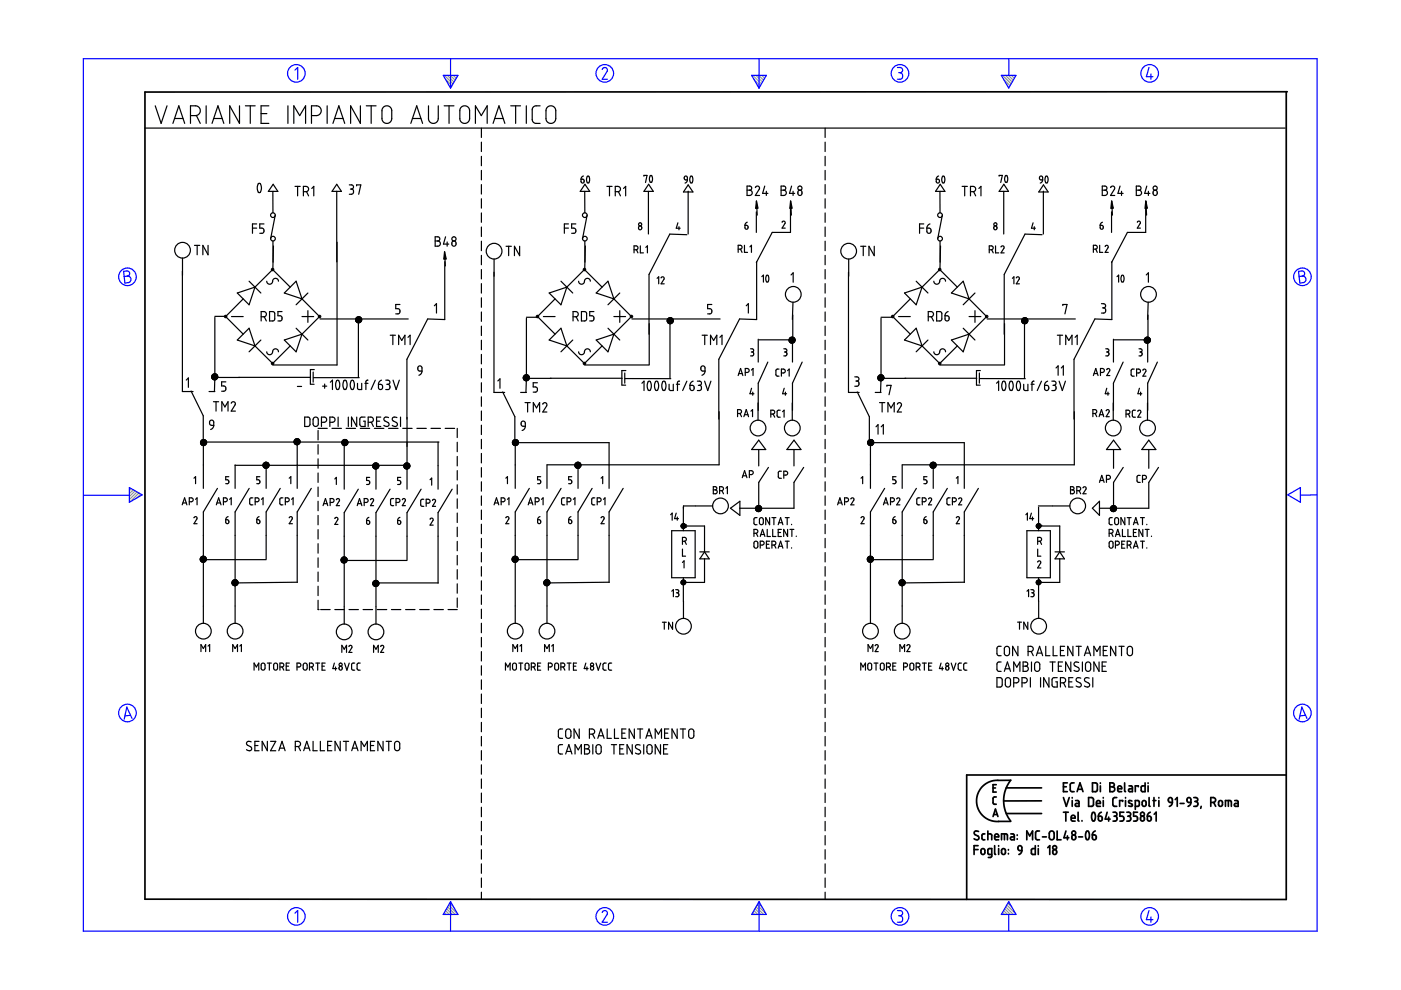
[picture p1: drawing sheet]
<svg xmlns="http://www.w3.org/2000/svg" width="297mm" height="210mm" viewBox="0 0 297 210" stroke-linecap="round" stroke-linejoin="round" font-family="sans-serif">
<g fill="none" stroke="#6c9" stroke-width=".25">
<path d="M94.2 16l1.8 1.8M94.5 16.8l1.3 1.4M94.8 16l1.5 1.4M95.3 18.3l.3 .3M95.5 16l1 1M96.1 16l.6 .6M96.7 16l.3 .2M159.6 16l1.8 1.8M159.9 16.8l1.3 1.4M160.3 16l1.4 1.4M160.7 18.3l.3 .3M160.9 16l1 1"/>
<path d="M161.5 16l.6 .6M162.1 16l.2 .2M212.6 16l1.8 1.8M212.8 16.8l1.3 1.4M213.2 16l1.4 1.4M213.7 18.3l.2 .3M213.8 16l1 1M214.4 16l.7 .6M215.1 16l.2 .2M27.5 103.4h-.1M27.9 103.6l-.5 .4M28.3 103.8l-.9 .9"/>
<path d="M28.7 104.1l-1.3 1.2M29 104.3l-1.6 1.6M29.4 104.5l-1.8 1.9M29.8 104.8l-.8 .8M94 193.8v.1M94.2 193.5l.4 .4M94.4 193.1l.9 .8M94.7 192.7l1.2 1.2M94.9 192.3l1.6 1.6M95.1 191.9l1.9 1.9M95.4 191.5l.8 .8M159.4 193.8v.1"/>
<path d="M159.6 193.5l.4 .4M159.9 193.1l.8 .8M160.1 192.7l1.2 1.2M160.3 192.3l1.6 1.6M160.5 191.9l1.9 1.9M160.8 191.5l.8 .8M212.3 193.8v.1M212.6 193.5l.4 .4M212.8 193.1l.8 .8M213 192.7l1.2 1.2M213.2 192.3l1.6 1.6M213.5 191.9l1.8 1.9"/>
<path d="M213.7 191.5l.8 .8"/>
</g>
<g fill="none" stroke="#00f" stroke-width=".25">
<path d="M17.7 12.4h261.6v185h-261.6zM62.5 14.9l.6-.6v2.5M94 16h3.1l-1.6 2.7zM95.5 12.4v6.3M127.7 14.7l.5-.4 .5 .3v.5l-1 1.7h1.1M159.4 16h3.1l-1.6 2.7zM160.9 12.4v6.3M190.3 14.3h.7l.3 .3v.6l-.5 .2M190.5 15.4h.3M190.8 15.4l.5 .3v.7l-.3 .4h-.7M212.3 16h3.1l-1.5 2.7zM213.9 12.5v3.5"/>
<path d="M243.6 14.3l-.5 2h1.4M244 15.7v1.1M26.2 57.5l.9-.1 .3 .3 .1 .5-.5 .3 .5 .2 .3 .4-.1 .3-.3 .5-.9 .1zM27 58.5l-.7 .1M275.3 57.5l.9-.1 .3 .3 .1 .5-.5 .3 .4 .1 .3 .3 .1 .5-.3 .4-1 .2zM276.1 58.5l-.7 .1M17.8 105h9.6M27.4 103.4l2.7 1.5-2.7 1.6zM273 104.9l2.7-1.5v3.1zM279.3 104.9l-3.6 .1M27.7 151.7l-1.2 .1M28 152.3l-1.1-2.4-.6 2.6"/>
<path d="M276.8 151.7l-1.2 .1M277.1 152.3l-1.1-2.4-.6 2.6M62.5 193.6l.6-.5v2.4M95.5 191.2v6.2M95.5 191.2l1.6 2.7h-3.1zM127.7 193.5l.1-.3 .5-.1 .5 .4-.1 .4-1 1.6h1.1M160.9 191.2v6.2M160.9 191.2l1.6 2.7h-3.1zM190.3 193.1h.6l.4 .2v.5l-.5 .4M190.5 194.2h.3M190.8 194.2l.5 .3v.7l-.4 .3h-.6M213.9 193.9v3.5"/>
<path d="M213.9 191.2l1.5 2.7h-3.1zM243.6 193.1l-.5 1.9h1.4M244 194.4v1.1"/>
<circle cx="62.8" cy="15.6" r="1.87"/>
<circle cx="128.2" cy="15.6" r="1.87"/>
<circle cx="190.8" cy="15.6" r="1.87"/>
<circle cx="243.8" cy="15.6" r="1.87"/>
<circle cx="27" cy="58.7" r="1.87"/>
<circle cx="276.1" cy="58.7" r="1.87"/>
<circle cx="27" cy="151.2" r="1.87"/>
<circle cx="276.1" cy="151.2" r="1.87"/>
<circle cx="62.8" cy="194.3" r="1.87"/>
<circle cx="128.2" cy="194.3" r="1.87"/>
<circle cx="190.8" cy="194.3" r="1.87"/>
<circle cx="243.8" cy="194.3" r="1.87"/>
</g>
<g fill="none" stroke="#000" stroke-width=".25">
<path d="M30.7 27.2h241.8M32.9 22.4l1.3 3.8 1.2-3.8M36.7 26.2l1.2-3.8 1.3 3.8M37 25.1h1.8M40.4 24.5h1.2l.6-.3 .3-.5-.3-.9-.6-.4h-1.2v3.8M41.6 24.5l.9 1.7M43.7 22.4v3.8M45 26.2l1.2-3.8 1.3 3.8M45.3 25.1h1.8M50.8 22.4v3.8l-2.1-3.8v3.8M52 22.4h2.1M53.1 22.4v3.8"/>
<path d="M54.8 39a.55 .55 0 0 1 .6 .7l-.1 .8a.39 .39 0 0 1-.5 .3 .39 .39 0 0 1-.2-.5l-.1-.7zM55.4 24.1h1.2M57 22.4h-1.6v3.8h1.6M57.9 39.1l1 1.5h-2zM61 22.4v3.8M62.3 26.2v-3.8l1.2 2.1 1.3-2.1v3.8M62.5 39.5h1.1M63.1 39.5v2M66 24.5h1.3l.6-.3 .2-.8-.3-.7-.6-.3h-1.2v3.8M66.1 40l.4-.5v2M69.4 22.4v3.8M70.6 26.2l1.2-3.8 1.3 3.8"/>
<path d="M71 25.1h1.7M71.4 39.1l1 1.5h-2zM74.1 39.2h.5l.3 .3v.4l-.4 .2M75.6 39.4v-.2h.9l-.4 2M76.4 22.4v3.8l-2.1-3.8v3.8M77.7 22.4h2M78.7 22.4v3.8M81.2 22.8l.5-.3h.6l.5 .2 .2 .4 .1 2.2-.3 .5-.5 .3h-.7l-.6-.6v-2.2zM87.1 26.2l1.2-3.8 1.3 3.8M87.4 25.1h1.8M90.8 22.4v2.9l.4 .7 .5 .2 .8-.2 .4-.6v-3M94.2 22.4h2"/>
<path d="M95.2 22.4v3.8M97.7 22.8l.4-.3 .6-.1 .4 .2 .4 .5v2.2l-.2 .6-.4 .2h-.8l-.6-.6v-2.2zM100.8 26.2v-3.8l1.2 2.1 1.3-2.1v3.8M102.1 27.2v1.9M102.1 30.1v2M102.1 33.1v2M102.1 36.1v2M102.1 39.1v2M104.5 26.2l1.3-3.8 1.2 3.8M104.9 25.1h1.8M108.3 22.4h2.1M109.3 22.4v3.8"/>
<path d="M111.6 22.4v3.8M114.5 22.4l-1.1 .1-.4 .3-.2 .4v2.2l.2 .4 .5 .4h1M116 22.8l.4-.3 .5-.1 .5 .2 .4 .5v2.2l-.3 .6-.3 .2h-.8l-.6-.6v-2.2zM123.2 38l.5 .1 .1 .4a.33 .33 0 0 1-.3 .3 .33 .33 0 0 1-.3-.3zM123.7 37.3l-.4 .2-.1 .5M124 39.1l1 1.5h-2zM124.5 37.4a.53 .53 0 0 1 .5 .7v.3a.32 .32 0 0 1-.4 .4 .32 .32 0 0 1-.2-.4zM128.7 39.5h1.1M129.2 39.5v2M132.2 40l.5-.5v2M136.5 37.4v-.2h.7l-.3 1.5M137.5 39.1l1 1.5h-2z"/>
<path d="M137.9 37.3a.5 .5 0 0 1 .4 .7v.3a.32 .32 0 0 1-.4 .4 .32 .32 0 0 1-.2-.5zM145.2 37.4a.33 .33 0 0 1 .3-.1 .33 .33 0 0 1 .2 .4v.4h-.4l-.2-.2zM145.7 38.1l-.1 .4-.4 .3M145.9 39.2l1 1.5h-2zM146.4 37.4a.53 .53 0 0 1 .5 .7v.3a.32 .32 0 0 1-.4 .4 .32 .32 0 0 1-.2-.4zM158.4 39.5h.6l.3 .2v.5l-.4 .1 .4 .1 .2 .4-.1 .4-.3 .2h-.7zM160.1 39.8l.3-.3h.3l.3 .3-.9 1.6h.9M162.1 39.5l-.4 1.5h1.1M165.6 39.5h.7l.3 .3-.1 .4-.3 .1 .3 .1 .2 .3v.4l-.4 .3h-.7zM167.8 39.5l-.4 1.5h1.1M174.9 27.2v1.9M174.9 30.1v2"/>
<path d="M174.9 33.1v2M174.9 36.1v2M174.9 39.1v2M198.5 38l.6 .1 .1 .4a.34 .34 0 0 1-.4 .3 .34 .34 0 0 1-.3-.3zM199 37.3l-.4 .2-.1 .5M199.3 39.1l1 1.5h-1.9zM199.9 37.4a.55 .55 0 0 1 .4 .7v.3a.32 .32 0 0 1-.4 .4 .32 .32 0 0 1-.2-.4zM204 39.5h1.1M204.5 39.5v2M207.5 40l.5-.5v2M211.8 37.4v-.2h.7l-.3 1.5M212.8 39.1l1 1.5h-2z"/>
<path d="M213.2 37.3a.48 .48 0 0 1 .5 .7l-.1 .3a.32 .32 0 0 1-.3 .4 .32 .32 0 0 1-.3-.5zM220.5 37.4a.35 .35 0 0 1 .3-.1 .35 .35 0 0 1 .3 .4v.4h-.5l-.2-.2zM221.1 38.1l-.1 .4-.4 .3M221.2 39.2l1 1.5h-2zM221.7 37.4a.46 .46 0 0 1 .5 .6v.4a.32 .32 0 0 1-.4 .4 .32 .32 0 0 1-.2-.4zM233.7 39.5h.7l.3 .3-.1 .4-.3 .1 .3 .1 .2 .4-.1 .4-.3 .2h-.7zM235.5 39.8l.2-.3h.3l.3 .3-.8 1.6h.8M237.5 39.5l-.5 1.5h1.1M240.9 39.5h.7l.3 .3v.4l-.4 .1 .3 .1 .2 .5-.1 .3-.3 .2h-.7zM243.1 39.5l-.4 1.5h1.1M38.7 54.7v28.3h2.2M41.2 52h1.2"/>
<path d="M41.8 52v2M44.1 52v2l-1.1-2v2M52.8 59.6l2.5 2.5M53.5 48.4h.9M54.4 47.5h-.9v2M56 47.5h-.9v.9h.6l.3 .4-.2 .6-.7 .1M56.6 59.6l.1 .4 .4 .3 .6-.3 .1-.6 .5-.4 .5 .1 .2 .5M57.8 40.6l.1 4.5M57.9 51.1v4.5M58 52.2l-.2 4.9M58.4 45.6l-1 5M64.3 40.6l.9-.1 .2-.3-.1-.5-.3-.2h-.7v2"/>
<path d="M65 40.6l.4 .9M71.4 40.6v14.9M71.5 51.4v26h-13.7M74.3 40.1h.2M74.5 40.1l.4 .1v.7l-.3 .3h-.5M92.3 50.2h.7l.2 .3v.4l-.4 .2 .5 .2 .1 .4-.5 .5h-.6zM92.3 51.1h.5M94.3 53.4l.1 3M94.3 55.5v12.3l-3.6-.2-4.4 8.6v27.5M94.5 50.2l-.5 1.6h1.1M94.8 51.3v.9M95.9 51.3l.3-.2 .4 .1 .1 .6-.2 .3-.4 .1-.2-.2z"/>
<path d="M102.1 42.1v2M102.1 45.1v2M102.1 48.1v2M102.1 51.1v2M102.1 54.1v2M102.1 57.1v2M104.8 54.9l-.1 28.3h2.3M107.3 52.2h1.1M107.8 52.2v2M110.2 52.2v2l-1.1-2v2M118.9 59.6l2.5 2.5M119.7 48.4h.8"/>
<path d="M120.5 47.5h-.8v2M122.1 47.5h-.9v.9h.6l.3 .4-.2 .6-.7 .1M122.7 59.6l.1 .4 .4 .3 .6-.3 .2-.6 .3-.3h.5l.4 .5M124 40.6v4.5M124 51.1v4.5M124.1 52.2l-.1 4.9M124.5 45.6l-1 5M130.5 40.6l.9-.1 .2-.3-.2-.5-.3-.2h-.6v2M131.1 40.6l.5 .9M134.4 53h.5l.3-.2 .1-.4-.2-.2-.7-.1v1.5M134.9 52.9l.4 .7M135.8 52.1v1.5h.6"/>
<path d="M136.9 52.5l.4-.4v1.5M137.5 40.7v8.9M139.3 59l.4-.3v1.5M140.2 58.9a.33 .33 0 0 1 .4-.2 .33 .33 0 0 1 .2 .5l-.6 1h.6M143.7 47.2l-.3 1.2h.8M144 48.1v.6M145.6 49.8l-3.6-.2-4.4 8.6v12.7M145.9 40.5v9.1M156.5 52.8l.7-.1 .1-.4-.1-.2-.7-.1v1.5M157 52.8l.3 .7M157.8 52v1.5h.7M157.9 47.8l.6 .1 .1 .4a.33 .33 0 0 1-.3 .3 .33 .33 0 0 1-.4-.3z"/>
<path d="M158.4 40.3h.5M158.4 47.1l-.3 .2-.2 .5M159 52.3l.3-.3v1.5M160.4 44.9v4.4M160.4 42.6l.1 3M160.4 55.5v12.3l-3.6-.2-4.4 8.6v12.7M161.5 58.7l.4-.4v1.5M162.5 40.6v.8M162.5 58.4a.58 .58 0 0 1 .5 .8v.3a.32 .32 0 0 1-.4 .3 .32 .32 0 0 1-.2-.4zM165.6 40.3h.6M165.8 47.1a.33 .33 0 0 1 .5-.2 .33 .33 0 0 1 .1 .5l-.6 1h.7M167.6 44.2v5.1h-3.9l-3.3 6.4"/>
<path d="M167.6 42.6l.2 3M167.7 58.3l.5-.5v2M168.1 40.6v.8M169.3 40.4h.5l.2 .2v.5l-.3 .3h-.4l-.1-.3v-.4zM174.9 42.1v2M174.9 45.1v2M174.9 48.1v2M174.9 51.1v2M174.9 54.1v2M174.9 57.1v2M179.9 57.7v25.5h2.3M179.9 54.9v3.7"/>
<path d="M182.5 52.2h1.1M183 52.2v2M185.4 52.2v2l-1.2-2v2M194.2 59.6l2.5 2.5M195 48.4h.9M195.9 47.5h-.9v2M196.5 48.4h.6l.3 .2v.5l-.2 .3-.4 .1-.2-.2zM197.2 47.5l-.5 .3-.2 .6M198 59.6l.1 .4 .4 .3 .6-.3 .2-.6 .4-.4 .5 .1 .3 .5M199.3 40.6v4.5M199.3 51.1v4.5M199.4 52.2l-.1 4.9"/>
<path d="M199.8 45.6l-1 5M205.8 40.6l.9-.1 .2-.3-.2-.5-.3-.2h-.6v2M206.4 40.6l.5 .9M209.7 53h.5l.3-.2-.1-.6-.7-.1v1.5M210.2 52.9l.4 .7M211.1 52.1v1.5h.7M212.2 52.4a.33 .33 0 0 1 .5-.3 .33 .33 0 0 1 .2 .5l-.7 1h.7M212.8 40.7v8.9M214.7 59l.3-.3v1.5M215.5 58.9a.33 .33 0 0 1 .4-.2 .33 .33 0 0 1 .2 .5l-.6 1h.6M219 47.2l-.3 1.2h.8M219.3 48.1v.6"/>
<path d="M220.9 49.8l-3.6-.2-4.4 8.6v12.7M221.2 40.5v9.1M231.8 52.8h.5l.3-.2v-.3l-.1-.2-.7-.1v1.5M232.3 52.8l.3 .7M233.2 52v1.5h.6M233.3 47.8l.5 .1 .1 .4a.33 .33 0 0 1-.3 .3 .33 .33 0 0 1-.3-.3zM233.7 40.3h.6M233.7 47.1l-.3 .2-.1 .5M234.3 52.3a.34 .34 0 0 1 .5-.3 .34 .34 0 0 1 .1 .5l-.6 1h.7M235.7 44.9v4.4M235.7 42.6l.2 3M235.7 55.5v12.3l-3.6-.2-4.4 8.6v12.7"/>
<path d="M236.8 58.7l.4-.4v1.5M237.8 40.6v.8M237.8 58.4a.45 .45 0 0 1 .5 .2 .45 .45 0 0 1 0 .5v.4a.31 .31 0 0 1-.4 .3 .31 .31 0 0 1-.2-.4zM240.9 40.3h.6M241.1 47.1a.33 .33 0 0 1 .5-.2 .33 .33 0 0 1 .1 .5l-.6 1h.7M242.9 44.2v5.1h-3.9l-3.3 6.4M242.9 42.6l.2 3M243 58.3l.5-.5v2M243.5 40.6v.8M244.6 40.5l.3-.2 .4 .3v.5l-.2 .3h-.3l-.3-.2zM45.2 79.3l-.2 .3M45.3 79.3l-.4 .4"/>
<path d="M45.4 79.5l-.5 .5M45.5 79.2l-.1 .2M45.6 67.3l-.1 15.7M45.6 67.1h2.3M45.6 79.2l-.7 .7 .5-.5M45.7 79.3l-.8 .8M45.7 79.3l-.3 .3M45.8 79.3l-.9 .9M45.8 79.3l-.8 .9M45.9 79.4l-.9 .9M46 79.4l-1 .9M46 79.5l-.9 .9"/>
<path d="M46 79.5l-.6 .6M46.1 79.6l-.9 .8M46.1 79.6l-.9 .9M46.1 79.7l-.7 .8M46.2 79.9l-.7 .6M46.2 79.8l-.7 .7M49.1 67.1h2.5M50.3 72.1l2.5-2.5 1.3 3.7zM50.3 62.1l3.8-1.2-1.3 3.7zM51.6 63.4l-3.8 3.7 3.8 3.7M54.1 60.9l3.7-3.8 3.7 3.8M54.1 73.3l3.7 3.8 3.7-3.8"/>
<path d="M55.3 72.1l-2.5 2.5M55.4 67.2h.6l.3-.2 .2-.5-.2-.3-.9-.1v2M56 67.2l.5 .9M56.6 74.6l.3 .5 .5 .1 .3-.4 .2-.6 .4-.2 .5 .1 .2 .5M57.1 66.1h.9l.2 .2 .1 1.4-.3 .3-.9 .1zM59.8 66.1h-.9v.9h.6l.3 .3v.5l-.2 .2-.7 .1M60.3 62.1l2.5-2.5 1.2 3.8zM60.3 72.1l3.7-1.3-1.2 3.8zM62.8 69.6l2.5 2.5M64 63.4l3.8 3.7-3.8 3.7M64 67.1h2.5M65.3 62.1l-2.5 2.5"/>
<path d="M65.3 65.9v2.4M66.4 78.9v2.1M66.6 78.4h-.8v3M67.9 67.6h18.7M75.7 67.2l-.2 .3M75.9 67.2l-.5 .5M76 67.2l-.6 .5M76 67.9v12.1M76.1 67.2l-.7 .7M76.2 67.2l-.8 .7M76.2 67.2l-.8 .8M76.3 67.2l-.8 .9"/>
<path d="M76.4 68l-.5 .4M76.4 67.2l-.9 .9M76.4 67.3l-.9 .9M76.5 67.3l-.9 .9M76.5 67.4l-.9 .9M76.5 68l-.4 .4M76.6 67.4l-.7 .6M76.6 67.4l-.9 .9 .3-.3M76.6 68.1l-.3 .3M76.6 67.5l-.8 .9M76.6 67.6l-.8 .8M76.7 67.7l-.4 .3"/>
<path d="M76.7 67.6l-.4 .4M76.7 67.9l-.6 .5M76.7 67.8l-.2 .2M82.7 71.1h1.1M83.3 71.1v2M84.5 73.1v-2l.7 1.1 .7-1.1v2M84.8 64.6h-.9v.8l.6 .1 .3 .3v.4l-.2 .3h-.7M86.5 71.5l.5-.4v2M88.7 77.7l.3-.1 .3 .1 .2 .2v.8h-.6l-.3-.2zM89.5 78.7l-.1 .4-.6 .5M92.1 64.8l.4-.4v2M102.1 60.1v2"/>
<path d="M102.1 63.1v2.1M102.1 66.1v2M102.1 69.2v1.9M102.1 72.1v2M102.1 75.1v2.1M102.1 78.1v2M111.3 79.5l-.3 .3M111.5 79.5l-.5 .5M111.5 79.5l-.6 .6M111.6 67.5l-.1 15.7M111.6 67.3h2.4M111.7 79.5l-.7 .7 .7-.7"/>
<path d="M111.8 79.5l-.8 .8M112 79.6l-.9 .9M112.1 79.7l-1 .9M112.1 79.7l-.8 .9 .8-.8M112.2 79.8l-.9 .9M112.2 79.9l-.8 .8M115.2 67.1h2.5M116.4 72.1l2.5-2.5 1.3 3.7zM116.4 62.1l3.8-1.2-1.3 3.7zM117.7 63.4l-3.7 3.7 3.7 3.7M120.2 60.9l3.7-3.8 3.8 3.8M120.2 73.3l3.7 3.8 3.8-3.8"/>
<path d="M121.4 72.1l-2.5 2.5M121.5 67.2h.7l.3-.2 .1-.3-.1-.4-.4-.2h-.6v2M122.2 67.2l.4 .9M122.7 74.6l.3 .5 .5 .1 .4-.4 .1-.6 .5-.2 .4 .1 .3 .5M123.3 66.1h.8l.3 .2v1.4l-.3 .3-.8 .1zM124 77.4h13.6M125.9 66.1h-.9v.9h.6l.3 .3v.4l-.2 .3-.7 .1M126.4 62.1l2.5-2.5 1.3 3.8zM126.4 72.1l3.8-1.3-1.3 3.8zM128.9 69.6l2.5 2.5M130.2 67.1h2.4M130.2 63.4l3.7 3.7-3.7 3.7"/>
<path d="M131.4 62.1l-2.5 2.5M131.4 65.9v2.4M132.5 79.1v2.1M132.7 78.6h-.9v3M134 67.6h18.7M137.6 68.6v8.8M141.5 68v.1M141.7 68l-.2 .2M141.8 68l-.3 .3M141.9 67.4l-.4 .4M142 68.1v12.1M142.1 67.4l-.6 .6 .6-.6"/>
<path d="M142.1 68l-.4 .5M142.2 68l-.5 .5M142.3 67.4l-.8 .8M142.3 68l-.5 .6M142.4 67.4l-.6 .6M142.4 67.4l-.9 .9M142.5 67.5l-.9 .9M142.5 68l-.6 .6M142.6 68.4l-.3 .2M142.6 67.6l-.5 .4M142.6 67.6v.1M142.7 67.7l-.4 .3"/>
<path d="M142.7 68.3l-.1 .1M142.7 67.7l-.9 .9M142.7 68.2l-.5 .4M142.7 67.8l-.8 .8M142.7 67.9l-.1 .2M142.7 68h.1M142.7 68.1l-.6 .5M142.7 68l-.7 .6M148.7 77.7l.3-.1 .3 .1 .2 .2v.8h-.6l-.2-.2zM148.9 71.1h1.1M149.4 71.1v2M149.5 78.7l-.3 .6-.4 .3"/>
<path d="M150.6 73.1v-2l.7 1.1 .7-1.1v2M150.9 64.6h-.9v.8l.6 .1 .3 .3v.4l-.2 .3h-.7M152.6 71.5l.5-.4v2M156.5 79.6l.5-1.5 .5 1.5M156.7 79.2h.7M158 79l.7-.2 .1-.5-.3-.2h-.5v1.5M158.2 64.8l.5-.4v2M159.1 74h.4a.34 .34 0 0 1 .3 .3 .34 .34 0 0 1-.3 .3M159.3 74.6h.2M159.3 78.5l.4-.4v1.5M159.5 74.6l.3 .2v.4l-.2 .2-.5 .1M160.8 71.9v4.9"/>
<path d="M162.8 76.8l-2 4.4v5.8M165.2 78.3h-.5l-.2 .2v1.1l.7 .2M165.7 79.1l.6-.1 .2-.3-.1-.3-.7-.1v1.5M166.2 74h.4a.34 .34 0 0 1 .2 .4 .34 .34 0 0 1-.3 .2M166.3 74.6h.2M166.5 74.6l.3 .2v.5l-.2 .1-.4 .1M167 78.6l.3-.3v1.5M167.5 72.4l-.1 .1M167.5 72.5h-.1M167.5 71.9l-.2 .2M167.5 71.9l-.2 .1M167.6 71.5l-.2 .3"/>
<path d="M167.7 71.5l-.4 .4M167.9 71.5l-.4 .4M168 71.9v4.9M168 71.5l-.5 .6M168.1 66.8v5.3h-7.2M168.1 71.5l-.8 .8 .2-.2M168.1 64.1l-.1 3.6M168.2 71.5l-.9 .8M168.2 71.5l-.9 .9M168.3 71.6l-.8 .8M168.3 71.6l-.8 .9M168.4 71.7l-.9 .9"/>
<path d="M168.5 71.8l-.9 .9 .9-.9M168.5 72.5l-.2 .1M168.5 71.9l-.8 .8M168.6 72.3l-.5 .4M168.6 71.9l-.9 .8M168.6 72.1l-.7 .6M168.6 72.2l-.6 .5M168.6 72l-.8 .7M170.1 76.8l-2.1 4.4v5.8M174.9 60.1v2M174.9 63.1v2.1M174.9 66.1v2"/>
<path d="M174.9 69.2v1.9M174.9 72.1v2M174.9 75.1v2.1M174.9 78.1v2M181.2 79.9h.6l.3 .2-.1 .5-.3 .2M186.5 79.5l-.3 .4M186.6 79.5l-.5 .5M186.8 79.5l-.7 .6M186.8 67.3h2.4M186.8 67.5l-.1 15.7M186.9 79.5l-.8 .7M187 79.5l-.9 .8"/>
<path d="M187 79.5l-.8 .9M187.1 79.5l-.9 .9M187.2 79.6l-.9 .9M187.2 79.7l-.8 .9M187.3 79.7l-.8 .8M187.3 79.8l-.8 .9M187.4 79.9l-.8 .8M190.5 67.1h2.5M191.8 62.1l3.7-1.2-1.3 3.7zM193 63.4l-3.7 3.7 3.7 3.7M194.2 69.6l1.3 3.7-3.7-1.2zM195.5 60.9l3.7-3.8 3.8 3.8"/>
<path d="M195.5 73.3l3.7 3.8 3.8-3.8M196.7 72.1l-2.5 2.5M196.8 67.2h.7l.3-.2 .1-.4-.1-.4-1-.1v2M197.5 67.2l.4 .9M198 74.6l.2 .5 .7 .1 .3-.4 .1-.6 .5-.2 .5 .1 .2 .5M198.6 66.1h.8l.3 .2v1.4l-.3 .3-.8 .1zM199.3 77.4h13.6M200.4 67l.7 .1v.8l-.2 .2-.4-.2zM201 66.1l-.5 .3-.1 .6M201.7 62.1l2.5-2.5 1.3 3.8zM201.7 72.1l3.8-1.3-1.3 3.8zM204.2 69.6l2.5 2.5"/>
<path d="M205.5 67.1h2.5M205.5 63.4l3.7 3.7-3.7 3.7M206.7 62.1l-2.5 2.5M206.7 65.9v2.4M207.6 79.1v2.1M207.9 78.6h-.9v3M209.3 67.6h18.7M213 68.6v8.8M216.9 68l-.2 .3M217 67.4l-.3 .3M217.2 67.4l-.6 .5M217.2 68.1v12.1"/>
<path d="M217.3 68.6h-.1M217.3 68.4l-.2 .2M217.3 67.9l.4-.4-1 .8M217.3 67.8l-.6 .6M217.3 68.5l-.2 .1M217.3 67.6l-.4 .4M217.3 68v.1M217.4 67.4l-.7 .6M217.4 67.4l-.8 .7 .2-.1M217.5 67.4l-.8 .8M217.6 67.4l-.3 .3M217.6 68l-.6 .6"/>
<path d="M217.7 68l-.4 .4M217.7 67.5l-.5 .5M217.7 67.6l-.9 .9M217.8 68l.1-.1-.1 .1M217.8 67.6l-.9 .9M217.8 68.4l-.2 .1M217.8 67.7l-.9 .9M217.8 68l-.5 .6M217.9 67.8l-.3 .2M217.9 68.1l-.6 .5M223.9 78l.4-.4v2M224.2 71.1h1.1"/>
<path d="M224.7 71.1v2M225 78l.4-.4v2M225.3 64.8v-.2h.9l-.4 1.9M226 73.1v-2l.6 1.1 .7-1.1v2M227.9 71.5l.5-.4v2M231.8 79.6l.5-1.5 .5 1.5M232 79.2h.7M233.3 79l.7-.2 .1-.5-.3-.2h-.5v1.5M233.5 64.4h.7l.2 .2v.5l-.4 .2M233.7 65.3h.3M234 65.3l.4 .2v.6l-.3 .3h-.6M234.4 74h.4a.34 .34 0 0 1 .3 .3 .34 .34 0 0 1-.3 .3"/>
<path d="M234.6 74.6h.2M234.7 78.4a.33 .33 0 0 1 .4-.2 .33 .33 0 0 1 .2 .4l-.6 1h.6M234.8 74.6l.3 .2v.4l-.2 .2-.5 .1M236.1 71.9v4.9M238.1 76.8l-2 4.4v5.8M240.5 78.3h-.5l-.2 .2 .1 1.1 .6 .2M241 79.1l.6-.1 .2-.3-.1-.3-.7-.1v1.5M241.5 74h.4a.34 .34 0 0 1 .2 .4 .34 .34 0 0 1-.3 .2M241.7 74.6h.1M241.8 74.6l.3 .2v.5l-.2 .1-.4 .1M242.3 78.5a.33 .33 0 0 1 .5-.2 .33 .33 0 0 1 .1 .5l-.6 1h.7M242.8 72.6l.9-.9-.9 .9"/>
<path d="M243 71.5l-.3 .3M243.2 71.5l-.6 .6M243.3 71.5l-.7 .7M243.3 71.9v4.9M243.4 71.5l-.8 .7M243.4 66.8v5.3h-7.2M243.4 64.1l-.1 3.6M243.5 71.5l-.8 .9 .8-.9M243.6 71.6l-.9 .9M243.8 72.5l-.2 .1M243.8 71.7l-.9 .9M243.8 71.8l-.9 .9"/>
<path d="M243.8 71.9l-.8 .8M243.8 72.4l-.3 .3M243.8 71.8l-.8 .9M243.9 72.2l-.6 .5M243.9 72l-.7 .7M243.9 72.1l-.6 .6M243.9 72l-.8 .7M245.4 76.8l-2.1 4.4v5.8M39.5 80.6l.4-.5v2M40.5 82.9l2.6 5.3v15.3M42.9 93.6l-.4 .4M42.9 93.3l-.4 .3"/>
<path d="M42.9 93.9l-.3 .3M42.9 93.4l-.4 .4M42.9 93.2l-.3 .4M43 93.2l-.1 .1M43.2 93.2l-.3 .2M43.2 93.7h49.9M43.2 93.2l-.7 .7M43.3 93.2l-.4 .4M43.3 93.2l-.4 .5M43.4 93.3l-.8 .8M43.5 93.3l-.9 .8M43.5 93.3l-.8 .9"/>
<path d="M43.6 93.3l-.7 .7M43.6 93.4l-.9 .9M43.7 93.4l-.9 .9M43.7 93.5l-.9 .9M43.7 93.5l-.8 .8M43.8 93.6l-.9 .8M43.8 94l-.5 .5M43.8 93.7l-.8 .7M43.8 93.8l-.7 .7M43.8 93.8l-.6 .7M44.3 83h1.3M44.5 89.2l.4-.1 .3 .1 .1 .2v.8l-.7-.1-.2-.3z"/>
<path d="M45.3 85.2h1.1M45.3 90.2l-.2 .6-.4 .3M45.4 80.5h.1M45.4 80.4l-.1 .1M45.4 80.1l-.3 .3M45.7 80h5.1M45.8 85.2v2M46.1 80.1l-.3 .4M46.2 80l-.5 .5M47 87.2v-2l.7 1.1 .6-1.1v2M47.9 81h-.9v.8l.6 .1 .3 .3-.1 .6-.8 .2M49 85.5l.2-.3h.3l.3 .1 .1 .3-.9 1.6h.9"/>
<path d="M49.8 98.7h36.8M49.8 98.6v4.9M50.6 80h15.2M55.9 99l.9-.9-.9 .9M56.1 98.1l-.3 .3M56.3 99.3l.7-.7-.7 .7M56.3 98l-.5 .5M56.4 98l-.6 .6M56.4 98.6v4.9M56.5 98l-.7 .7M56.5 98l-.7 .8M56.6 98l-.8 .9"/>
<path d="M56.7 98.1l-.9 .8M56.8 98.2l-.9 .9M56.9 98.2l-.9 .9M56.9 99.1h-.1M56.9 98.3l-.9 .9 .9-.9M57 98.4l-.9 .8M57 98.9l-.3 .3M57 98.7l-.5 .6M57 98.7l-.6 .6M62.7 93.1l-.3 .3M62.8 93.8l-.3 .3M62.8 93.7l.5-.6-.9 .9"/>
<path d="M62.8 94.1l-.1 .1M62.8 93.6l-.4 .4M62.8 93.4l-.4 .5M62.8 93l-.4 .5M62.9 93l-.6 .6M62.9 93l-.1 .1M63 93.6v9.9M63.1 81.9h.8M63.1 93l-.8 .7M63.1 93l-.7 .8M63.2 93.1l-.8 .8M63.2 93.1l-.4 .4"/>
<path d="M63.4 93.2l-.9 .9M63.5 93.2l-.7 .7M63.5 93.3l-.9 .9M63.6 93.4l-.9 .9M63.6 93.9l-.3 .3M63.6 93.5l-.8 .7M63.6 93.8l-.5 .5M63.6 93.5l-.7 .8M63.6 93.6l-.7 .7M63.6 93.7l-.6 .6M64.6 88.4h.8l.3 .4v1.2l-.3 .4h-.8zM65.8 81.5h.8"/>
<path d="M66.5 80.1h9.7M66.6 88.6l.4-.2 .5 .4v1.2l-.4 .4-.5-.1-.2-.3v-1.1zM67.4 90.8h2M67.4 91.3v2M67.4 94.3v2M67.4 97.3v2M68.2 89.5l.9-.1 .2-.3-.2-.5-.3-.2h-.6v2M68.4 81.9h.9M68.8 81.4v.9M69.9 89.5l1-.1 .1-.5-.2-.4-.9-.1v2M70 81l.5-.4v2M70.4 90.8h2"/>
<path d="M71.4 80.7a.56 .56 0 0 1 .5 .2 .56 .56 0 0 1 .1 .6l-.1 .7a.39 .39 0 0 1-.5 .4 .39 .39 0 0 1-.2-.6v-.6zM71.7 88.4v2M72.8 93.8l-.3 .3M72.8 93.3l-.3 .3M72.8 93.9l-.2 .3M72.8 93.9l.6-.7-.9 .8M72.8 93.6l-.3 .3M72.8 93.4l-.3 .3M72.9 93.2l-.1 .1M72.9 80.7a.55 .55 0 0 1 .6 .2 .55 .55 0 0 1 .1 .6l-.1 .7a.38 .38 0 0 1-.5 .4 .38 .38 0 0 1-.2-.5l-.1-.7zM73 93.7v10M73 93.2l-.2 .2"/>
<path d="M73.1 93.2l-.6 .6M73.2 93.2l-.4 .4M73.3 93.2l-.8 .8M73.4 90.8h2M73.5 93.3l-.9 .9M73.5 93.3l-.7 .7M73.6 93.4l-.8 .7M73.6 93.4l-.9 .9 .1-.2M73.6 93.5l-.8 .9 .9-.9M73.7 94.1l-.3 .3M73.7 93.6l-.8 .8M73.7 94l-.5 .5"/>
<path d="M73.7 93.7l-.7 .8M73.8 93.8l-.7 .7M73.8 93.9l-.6 .6M73.9 88.4v2M74.5 80.7a.61 .61 0 0 1 .6 .8l-.1 .7a.38 .38 0 0 1-.4 .4 .38 .38 0 0 1-.3-.5v-.8zM75.6 88.4v2l-1.1-2v2M75.8 81.3v1l.2 .3h.7v-1.3M76.4 90.8h2M77.4 81.3h.6M77.4 88.4h-.8l-.3 .3v1.3l.3 .4h.8v-1.1h-.3M78 80.6l-.3 .1-.1 .2v1.7M78.1 89.5l.9-.1 .2-.3-.2-.5-.3-.2h-.6v2"/>
<path d="M78.7 89.5l.5 .9M79.2 99.3l1-.9-1 .9M79.4 90.8h2M79.4 98.2l-.3 .3M79.5 98.2l-.4 .4M79.6 80.6l-.9 2M79.6 98.1l-.6 .7M79.7 98.1l-.7 .7M79.7 98.7v5M79.8 98.2l-.8 .7M79.8 98.2l-.7 .8M79.8 89.3h.7"/>
<path d="M79.9 98.2l-.8 .9M80 98.2l-.9 .9M80 98.3l-.9 .9M80.1 98.3l-.9 .9M80.2 99.2l-.1 .1M80.2 98.4l-.8 1 .8-.9M80.2 81.5l.8 .1v.9l-.2 .1-.5-.1zM80.3 98.9l-.5 .5M80.3 99h.1M80.3 98.6l-.8 .8M80.3 98.6l-.9 .8M80.3 98.8l-.7 .6"/>
<path d="M80.3 98.7l-.7 .7M80.7 88.4h-.9v2h.9M80.9 80.6l-.5 .4-.2 .5M81.8 80.6h.6l.2 .3v.4l-.4 .2M82 81.5h.2M82.2 81.5l.4 .2 .1 .6-.3 .3h-.6M82.4 88.5l-.7-.1-.2 .2-.1 .3 .2 .3 .8 .5v.5l-.3 .2-.7-.2M82.4 90.8h2M83.3 80.6l.7 2 .7-2M84.2 88.5l-.7-.1-.3 .2v.4l1 .7v.5l-.5 .2-.5-.2M84.9 88.4v2M85.4 90.8h2"/>
<path d="M85.6 98.9l.8-.7-.8 .8M86 98.2l-.3 .3M86.1 98.2l-.5 .4M86.2 98.1l-.6 .7M86.3 98.1l-.7 .7M86.5 98.2l-.8 .9M86.6 98.3l-.9 .9M86.7 98.3l-.9 .9M86.7 98.4l-.9 .9M86.8 98.4l-.9 .9M86.8 99.2l-.1 .1M86.8 98.5l-.8 .9"/>
<path d="M86.9 98.6l-.8 .8M86.9 98.6l-.9 .8M86.9 99l-.5 .4M86.9 98.9l-.5 .5M86.9 98.7l-.7 .7M86.9 98.8l-.7 .6M88.4 90.8h2M91.4 90.8h2M92.9 93.7v10M94.4 90.8h2M96.9 90.8v2M96.9 93.8v2"/>
<path d="M96.9 96.8v2M96.9 99.8v2M102.1 81.2v1.9M102.1 84.1v2M102.1 87.1v2.1M102.1 90.1v2M102.1 93.2v1.9M102.1 96.1v2M102.1 99.1v2.1M105.6 80.8l.4-.5v2M106.6 83.1l2.6 5.2v5.7M108.9 93.3l-.1 .2"/>
<path d="M109 94.4l.9-.9-.9 .9M109.2 93.2l-.6 .5M109.2 93.6v9.9M109.2 93.9h19.9v9.6M109.3 93.2l-.7 .7M109.4 93.2l-.8 .7M109.5 93.2l-.8 .8M109.5 93.2l-.8 .9M109.6 93.3l-.8 .9M109.7 93.3l-.9 1M109.8 93.4l-.9 .9M109.8 93.5l-.9 .9"/>
<path d="M109.9 94.1l-.3 .3M109.9 93.7l-.8 .7M109.9 94l-.4 .4M109.9 93.7l-.7 .8M109.9 93.8l-.6 .7M109.9 93.9l-.6 .6M110.4 83.2h1.2M110.6 89.5l.2-.2 .5 .1 .1 1h-.6l-.2-.2zM111 80.4l.9-.9-.8 1M111.1 80.5h.1M111.3 85.4h1.1M111.4 90.4l-.2 .6-.5 .3"/>
<path d="M111.5 80.7l.7-.7-.7 .7M111.9 85.4v2M111.9 80.5l-.3 .2M112.2 80.3l-.3 .4M112.2 80.2l-.5 .5M112.2 80.1l-.3 .4M113.1 87.4v-2l.6 1.1 .7-1.1v2M113.9 81.2h-.8v.8h.5l.3 .4v.4l-.2 .3h-.6M115.1 85.7l.4-.3 .4 .2v.4l-.8 1.4h.9M116 98.6v4.9M122.1 99.1l.9-.9-.9 .9M122.2 98.1l-.3 .3"/>
<path d="M122.3 98l-.4 .5M122.5 98l-.6 .6M122.5 98l-.6 .7M122.6 98.6v4.9M122.6 99.3h.1M122.6 98.9l-.3 .4M122.7 98l-.8 .8M122.8 98.1l-.8 .8 .8-.8M122.9 98.1l-.9 .9 .6-.6M123.1 98.3l-.9 .9M123.1 98.4l-.9 .8M123.1 98.4l-.8 .9"/>
<path d="M123.1 98.8l-.4 .5M123.1 98.5l-.5 .5M123.1 98.8l-.5 .5M123.2 98.6l-.7 .7M123.2 98.6l-.8 .7M131.8 81.7h.9M131.9 80.2h-20.2M132.5 80.3h9.7M136.1 81.3l.4-.5v2M137.5 80.9a.66 .66 0 0 1 .6 .9l-.1 .7a.38 .38 0 0 1-.5 .3 .38 .38 0 0 1-.2-.6l-.1-.7zM139 80.9a.51 .51 0 0 1 .5 .1 .51 .51 0 0 1 .1 .6l-.1 .9a.37 .37 0 0 1-.4 .3 .37 .37 0 0 1-.3-.5v-.7zM140.5 80.9a.56 .56 0 0 1 .6 .2 .56 .56 0 0 1 .1 .6l-.1 .8a.37 .37 0 0 1-.5 .3 .37 .37 0 0 1-.2-.5l-.1-.7z"/>
<path d="M141.9 81.5v1l.2 .3h.6v-1.3M143.4 81.5h.7M144.1 80.8l-.3 .1-.2 .2v1.7M145.6 80.8l-.9 2M146.3 81.7l.8 .2 .1 .5-.2 .3-.3 .1-.3-.2zM147 80.8l-.5 .3-.2 .6M147.8 80.8h.6l.3 .2v.5l-.4 .2M148.1 81.7h.2M148.3 81.7l.4 .3v.5l-.2 .3h-.7M149.4 80.8l.7 2 .6-2M152.5 87.3v11.3h-36.5M156.4 87.7h.5l.3-.2-.1-.6-.7-.1v1.5"/>
<path d="M156.9 87.7l.3 .6M157.7 88.3l.5-1.5 .5 1.5M157.9 87.9h.7M159.2 87.2l.4-.4v1.5M159.3 82.3l-.3 1.2h.9M159.6 83.1v.7M160.7 85.4v3.7M160.9 95.4v3.4M160.9 93.3l1.4 2h-2.9zM162.9 99.1l-2 3.2v5.5M163.4 87.8l.7-.1v-.6l-.7-.1v1.5M163.9 87.8l.4 .7"/>
<path d="M165.4 87h-.4l-.2 .2v1.1l.6 .2M165.7 99.9h-.5l-.2 .2 .1 1.1 .6 .2M165.9 87.3l.3-.3v1.5M166.3 82.3l-.4 1.2h.9M166.5 83.1v.7M168 85.4v3.7M168.3 95.4v3.4M168.3 93.3l1.5 2h-3zM170.4 99.1l-2.1 3.2v5.5h-11.4M174.9 81.2v1.9M174.9 84.1v2M174.9 87.1v2.1"/>
<path d="M174.9 90.1v2M174.9 93.2v1.9M174.9 96.1v2M174.9 99.1v2.1M181.5 80.8h.2M181.7 80.8l.4 .2v.6l-.2 .3h-.7M181.8 83.1l2.5 5.2v5.7M184.4 93.2l-.4 .4M184.5 93.2l-.5 .5M184.6 93.6v9.9M184.6 93.9h19.8v9.6M184.6 93.2l-.6 .6"/>
<path d="M184.7 93.2l-.7 .7M184.7 93.2l-.7 .8M184.8 93.2l-.8 .8M184.9 94.3l-.1 .1M184.9 93.5l-.8 .8M184.9 93.3l-.9 .8M184.9 94.1l-.3 .4M184.9 93.9l-.5 .5M184.9 93.6l-.7 .7M184.9 93.3h.1M185 93.3l-.9 .9M185 93.4l-.1 .1"/>
<path d="M185.1 93.4l-.2 .2M185.1 93.5l-.9 .8M185.2 93.5l-.9 .9 .6-.6M185.2 94.1l-.3 .3M185.2 93.6l-.3 .3M185.2 93.6l-.8 .8M185.2 94l-.5 .5M185.2 93.7l-.3 .3M185.3 93.8l-.7 .7M185.3 93.9l-.4 .3M185.6 83.2h1.2M185.7 90.5l.5-.5v2.1"/>
<path d="M186.5 85.4h1.1M186.5 80.5l-.1 .1M186.8 90.5l.5-.5v2.1M187 85.4v2M187 80.5l-.2 .3M187.4 80.3l-.4 .4M187.4 80.1l-.7 .7M187.4 80.2l-.5 .5M187.4 80.1l-.4 .4M188 81.9v-.2h.9l-.4 2M188.3 87.4v-2l.6 1.1 .7-1.1v2M190.2 85.7l.4-.3 .5 .2v.4l-.9 1.4h.9"/>
<path d="M191.3 98.6v4.9M197.2 98.7l.8-.7-.8 .8M197.4 98.7l-.2 .2M197.4 98.4l-.2 .2M197.4 99.1l.9-.9-.9 .9M197.6 99.2l.9-.8-.9 .9M197.6 98l-.3 .4M197.8 98l-.6 .6M197.8 98l-.4 .5M197.9 98.6v4.9M198.1 98.1l-.8 .8M198.2 98.1l-.9 .9 .9-.9"/>
<path d="M198.4 98.3l-.9 .9 .9-.9M198.4 99l-.2 .2M198.5 98.8l-.5 .5M198.5 98.5l-.7 .8 .7-.7M198.5 98.7l-.6 .6M207 81.7h.8M207.1 80.2h-20.2M207.7 80.3h9.7M211.3 81.3l.4-.5v2M212.6 80.9a.56 .56 0 0 1 .6 .2 .56 .56 0 0 1 .1 .6l-.2 .8a.37 .37 0 0 1-.4 .3 .37 .37 0 0 1-.3-.5v-.7zM214.2 80.9a.66 .66 0 0 1 .6 .9l-.1 .7a.38 .38 0 0 1-.5 .2 .38 .38 0 0 1-.2-.5v-.7zM215.7 80.9a.66 .66 0 0 1 .7 .9l-.1 .7a.38 .38 0 0 1-.5 .3 .38 .38 0 0 1-.3-.6v-.6z"/>
<path d="M217 81.5v1l.3 .3h.6v-1.3M218.6 81.5h.6M219.2 80.8l-.3 .1-.1 .2v1.7M220.8 80.8l-.9 2M221.5 81.7l.7 .2 .2 .5-.2 .3-.4 .1-.2-.2zM222.1 80.8l-.5 .4-.1 .5M223 80.8h.6l.2 .2v.5l-.3 .2M223.2 81.7h.3M223.5 81.7l.3 .2 .1 .6-.2 .3h-.7M224.6 80.8l.6 2 .7-2M227.8 87.3v11.3h-36.5M231.7 87.7h.6l.2-.2v-.3l-.1-.3-.7-.1v1.5"/>
<path d="M232.2 87.7l.3 .6M233 88.3l.5-1.5 .5 1.5M233.2 87.9h.7M234.5 87.1a.33 .33 0 0 1 .5-.2 .33 .33 0 0 1 .1 .4l-.6 1h.7M234.7 82.3l-.4 1.2h.9M234.9 83.1v.7M236 85.4v3.7M236.1 93.3l1.5 2h-3zM236.1 95.3v4M238.1 99.1l-2 3.2v5.5M238.7 87.8l.7-.1 .2-.2-.1-.4-.8-.1v1.5M239.2 87.8l.4 .7"/>
<path d="M240.7 87h-.4l-.2 .2v1.1l.6 .2M241.2 87.2a.33 .33 0 0 1 .5-.2 .33 .33 0 0 1 .2 .5l-.7 1h.7M241.6 82.3l-.3 1.2h.8M241.8 83.1v.7M243.3 85.4v3.7M243.6 93.3l1.5 2h-3zM243.6 95.3v4M245.6 99.1l-2 3.2v5.5h-10.5M38.6 107l.5-1.4 .5 1.4M38.8 106.6h.7M40.1 106.4l.8-.1 .1-.4-.2-.3h-.7v1.4M41.1 109.8a.33 .33 0 0 1 .5-.3 .33 .33 0 0 1 .1 .5l-.6 1h.7"/>
<path d="M41.1 101.4l.4-.3v1.5M41.5 105.9l.3-.3v1.4M42.7 118.1h-.1M42.9 118.7l-.3 .3M42.9 118.4l-.4 .4M42.9 118.2l-.4 .5M42.9 119l-.1 .1M42.9 118.8l.6-.7-.9 .9M42.9 118l-.4 .4M42.9 117.9v.1M43 117.9l-.5 .6M43.1 118.7h13.3"/>
<path d="M43.1 117.9l-.7 .7M43.2 117.9l-.3 .3M43.3 118l-.8 .7M43.3 118l-.4 .4M43.4 118l-.9 .9M43.5 118l-1 .9M43.6 118.2l-.9 .9M43.6 118.9l-.2 .2M43.7 118.3l-.8 .7M43.7 118.3l-.9 .9M43.7 118.8l-.4 .4M43.7 118.4l-.8 .8"/>
<path d="M43.7 118.6l-.5 .6M43.7 118.5l-.7 .7M43.7 118.6l-.6 .6M45.9 107l.5-1.4 .5 1.4M46 106.6h.7M46.1 103.5l-3 5v23.7M47.4 106.4l.6-.1 .2-.3-.1-.3-.7-.1v1.4M47.9 110.2l.5 .1 .1 .4a.33 .33 0 0 1-.3 .3 .33 .33 0 0 1-.3-.3zM48.4 109.5l-.4 .3-.1 .4M48.5 101.1h-.6v.6h.3l.3 .3-.1 .5-.5 .1M48.7 105.9l.3-.3v1.4M52.8 103.5l-3 5v23.7"/>
<path d="M53.6 105.6h-.4l-.3 .3 .1 1 .6 .1M54.1 106.4h.5l.3-.2v-.3l-.1-.3h-.7v1.4M54.4 110.2l.6 .1 .1 .4a.33 .33 0 0 1-.3 .3 .33 .33 0 0 1-.4-.3zM54.9 109.5l-.3 .2-.2 .5M55.1 101.1h-.7v.6h.4l.3 .3-.1 .4-.6 .2M55.4 105.9l.4-.3v1.4M59.4 103.5l-3 5v10M60 105.6h-.4l-.3 .2 .1 1.1 .6 .1M60.5 106.4l.7-.1 .1-.4-.1-.3h-.7v1.4M61.3 109.8a.34 .34 0 0 1 .5-.3 .34 .34 0 0 1 .2 .5l-.7 1h.7M61.3 101.4l.4-.3v1.5M61.8 105.9l.3-.3v1.4"/>
<path d="M66 103.5l-3 5v15M67.4 100.3v2M67.4 103.3v2M67.4 106.3v2M67.4 109.3v2M67.4 112.3v2M67.4 115.3v2M67.4 118.3v2M68.5 107.2l.5-1.5 .5 1.5M68.6 106.8h.8M70 106.5l.7-.1 .1-.4-.1-.2-.7-.1v1.5M71 109.9a.33 .33 0 0 1 .4-.2 .33 .33 0 0 1 .2 .5l-.6 1h.6"/>
<path d="M71 101.6l.3-.4v1.5M71.3 106a.34 .34 0 0 1 .5-.3 .34 .34 0 0 1 .1 .5l-.6 1h.7M72.7 118.1l-.3 .3M72.8 119.3h-.1M72.8 118.7l-.4 .4M72.8 119l-.2 .3M72.8 118.9l-.3 .3M72.8 118.5l-.5 .5M72.8 118.3l-.5 .5M72.9 118.1l-.6 .5M72.9 118.1l-.6 .6M73 118.1l-.7 .8"/>
<path d="M73.1 118.8h13.2M73.1 118.1l-.3 .3M73.2 118.1l-.4 .4M73.2 118.2l-.8 .8M73.3 118.2l-.5 .6M73.4 118.3l-.9 .9M73.4 118.3l-.6 .6M73.5 118.4l-.9 .9M73.5 119l-.2 .3M73.6 118.5l-.9 .8M73.6 118.5l-.8 .8M73.6 118.9l-.5 .5"/>
<path d="M73.6 118.6l-.8 .8M73.6 118.7l-.7 .7M73.6 118.8l-.6 .6M75.7 107.2l.5-1.5 .5 1.5M75.9 106.8h.7M76 103.7l-3 5v23.6M77.2 106.5h.5l.3-.2 .1-.2-.2-.3-.7-.1v1.5M77.7 110.4h.6l.1 .5a.33 .33 0 0 1-.4 .3 .33 .33 0 0 1-.3-.4zM78.2 109.7l-.3 .2-.2 .5M78.4 101.2h-.7v.7h.4l.3 .2-.1 .6h-.6M78.5 106a.33 .33 0 0 1 .5-.3 .33 .33 0 0 1 .2 .5l-.7 1h.7M82.7 103.7l-3 5v23.6"/>
<path d="M83.5 105.7h-.4l-.3 .3v1l.2 .2h.5M84 106.5l.7-.1 .1-.4-.2-.2-.6-.1v1.5M84.3 110.4h.6l.1 .5a.33 .33 0 0 1-.4 .3 .33 .33 0 0 1-.3-.4zM84.8 109.7l-.3 .2-.2 .5M85 101.2h-.7v.7h.4l.3 .2-.2 .6h-.5M85.3 106a.33 .33 0 0 1 .4-.3 .33 .33 0 0 1 .2 .5l-.6 1h.7M89.3 103.7l-3 5v10M89.9 105.9h-.5l-.2 .2v1.1l.7 .2M90.4 106.7l.7-.2 .1-.3-.2-.3h-.6v1.5M91.2 110.1l.1-.1a.33 .33 0 0 1 .4-.1 .33 .33 0 0 1 .1 .4l-.6 1h.6M91.2 101.7l.3-.3v1.5M91.7 106.1a.33 .33 0 0 1 .4-.2 .33 .33 0 0 1 .2 .5l-.6 1h.7"/>
<path d="M95.9 103.7l-3 5v14.9M96.9 102.8v2M96.9 105.8v2M96.9 108.8v2M96.9 111.8v2M96.9 114.8v2M96.9 117.8v2M102.1 102.2v1.9M102.1 105.2v1.9M102.1 108.1v2.1M102.1 111.1v2.1M102.1 114.2v1.9"/>
<path d="M102.1 117.2v1.9M104.8 107l.5-1.4 .4 1.4M104.9 106.6h.7M106.3 106.4l.7-.1v-.6l-.7-.1v1.4M107.3 109.8a.33 .33 0 0 1 .4-.3 .33 .33 0 0 1 .2 .5l-.6 1h.6M107.3 101.4l.3-.3v1.5M107.6 105.9l.3-.3v1.4M108.9 118l-.2 .2M109 118l-.4 .3M109.1 117.9l-.5 .6M109.2 118.7h13.4M109.2 117.9l-.6 .7"/>
<path d="M109.4 117.9l-.8 .8M109.5 118l-.9 .8M109.5 118l-.9 .9M109.6 118l-.9 .9M109.6 118.1l-.9 .9M109.7 118.1l-.9 .9M109.7 118.2l-.9 .9M109.7 118.2l-.8 .9 .9-.8M109.8 118.9l-.3 .2M109.8 118.3l-.8 .9M109.8 118.7l-.5 .5M109.8 118.4l-.8 .8"/>
<path d="M109.9 118.5l-.8 .7M109.9 118.6l-.6 .6M112 107l.5-1.4 .5 1.4M112.1 106.6h.7M112.2 103.5l-3 5v23.7M113.5 106.4h.4l.4-.2-.1-.6h-.7v1.4M114 110.2l.5 .1 .1 .4a.33 .33 0 0 1-.3 .3 .33 .33 0 0 1-.3-.3zM114.5 109.5l-.4 .3-.1 .4M114.6 101.1h-.6v.6h.4l.2 .3v.5l-.6 .1M114.8 105.9l.3-.3v1.4M119 103.5l-3 5v23.7M119.7 105.6h-.4l-.2 .2v1.1l.6 .1"/>
<path d="M120.2 106.4l.7-.1 .2-.4-.2-.3h-.7v1.4M120.6 110.2l.5 .1 .1 .4a.33 .33 0 0 1-.3 .3 .33 .33 0 0 1-.3-.3zM121.1 109.5l-.4 .2-.1 .5M121.2 101.1h-.6v.6h.3l.3 .3v.4l-.6 .2M121.6 105.9l.3-.3v1.4M125.5 103.5l-2.9 5v10M126.1 105.6h-.4l-.2 .2v1.1l.6 .1M126.6 106.4l.7-.1 .1-.4-.1-.3h-.7v1.4M127.4 109.8a.33 .33 0 0 1 .5-.3 .33 .33 0 0 1 .2 .5l-.7 1h.7M127.4 101.4l.4-.3v1.5M128 105.9l.3-.3v1.4M132.1 103.5l-3 5v15"/>
<path d="M142.2 109.1l.3-.3v1.5M142.4 112.5h5v10h-5zM143.4 108.8l-.4 1.2h.8M143.6 109.6v.7M144.5 111.4l-.1 .1M144.5 111.6l-.1 .1M144.6 111.1l-.1 .1M144.6 111.7l-.1 .1M144.7 111.3l-.2 .1M144.7 111.9h-.1M144.7 114.8l.7-.2v-.6l-.7-.1v1.5M144.7 111.4l-.1 .1"/>
<path d="M144.7 116.4v1.5h.7M144.7 119.3l.3-.4v1.5M144.7 111.6v.1M144.8 111l-.4 .4M144.8 111.1l-.1 .1M144.8 111.7l-.1 .1M144.9 111l-.1 .1M144.9 111.4l-.1 .1M144.9 107.5v5M144.9 111.5h4.5v5.5M144.9 111.6l-.1 .1M145 111.1l-.3 .3"/>
<path d="M145 111.7l-.3 .3M145 111l-.6 .6M145 111.3l-.1 .1M145 111.9l-.1 .1M145.1 111.1h-.1M145.1 111.4l-.1 .1M145.1 111.6l-.1 .1M145.1 111.1l-.6 .7M145.2 111.1l-.1 .1M145.2 111.7l-.1 .1M145.2 114.7l.3 .7M145.2 111.3l-.1 .1"/>
<path d="M145.2 111.9h.1M145.2 111.2l-.7 .7M145.3 111.2h.1M145.3 111.8h.1M145.3 111.4l-.1 .1M145.3 111.6l-.1 .1M145.3 111.3l-.6 .7M145.4 111.4h-.1M145.4 111.4l-.6 .6M145.4 111.6l-.4 .4M145.4 111.5h.1M148.4 117h2"/>
<path d="M149.4 118.5v5h-4.5M149.4 117l1 1.5h-2zM151.1 107.3h-6.2v.5M151.2 103.2h.5a.33 .33 0 0 1 .3 .3 .33 .33 0 0 1-.3 .4l.3 .2v.4l-.3 .2h-.5zM151.2 103.9h.5M152.6 104l.7-.1 .1-.4-.2-.2-.6-.1v1.5M153.1 104l.3 .7M153.9 103.5l.3-.3v1.5M154.9 107.8l2-1.5v3zM157.4 101.3l.5-1.5 .5 1.5M157.5 100.9h.7M158.9 100.6l.7-.1 .1-.4-.1-.2-.7-.1v1.5"/>
<path d="M159.9 113.1l.7-.2 .1-.3-.2-.3-.6-.1v1.5M159.9 114.9l.5-.2 .3 .3v.9l-.3 .3h-.4l-.1-.3zM160.3 113.1l.4 .6M160.4 107.9l-.2 .1M160.5 109.7l-.4 .1-.2 .2v1.1l.6 .2M160.6 107.2l-.4 .4M160.7 107.2l-.5 .5M160.8 107.2l-.6 .6M160.8 107.9l-.4 .4M160.9 107.2l-.7 .7M160.9 107.9l-.5 .4M161 107.2l-.7 .7"/>
<path d="M161 107.2l-.8 .8M161.1 109.9l.5-.1 .2 .3v.9l-.3 .3-.5-.3zM161.1 107.3l-.8 .8M161.1 107.3l-.8 .9M161.2 115.6l.7-.2v-.5l-.7-.2v1.5M161.2 113.7l.5-1.5 .5 1.5M161.2 107.3l-.6 .6M161.2 107.3l-.9 .9M161.3 113.3h.7M161.3 107.4l-.5 .5M161.3 107.4l-.4 .5M161.4 107.5l-.9 .9"/>
<path d="M161.4 107.9l-.6 .6M161.4 108.1l-.3 .3M161.4 107.6l-.2 .3M161.5 107.7l-.9 .7 .6-.5M161.5 108l-.5 .5M161.5 107.8l-.7 .7M162.5 115.4h.5M162.7 112.2v1.5h.6M163.2 114.7h-.7v1.5h.7M163.2 109.7v1.6l-.9-1.6v1.6M163.7 115.6l.7-.2 .1-.3-.1-.3-.7-.1v1.5M163.7 109.7h.8"/>
<path d="M163.8 112.2v1.5h.7M164.1 109.7v1.6M164.2 115.5l.3 .7M165 111.3l.5-1.6 .5 1.6M165 112.9h.5M165 116.2l.5-1.5 .5 1.5M165.1 110.8h.8M165.1 115.8h.8M165.7 112.2h-.7v1.5h.7M166.2 100.7h.6l.2-.3-.1-.3-.2-.2h-.5v1.5M166.5 114.7h.8M166.5 109.7h.8"/>
<path d="M166.9 109.7v1.6M166.9 114.7v1.5M167 112.2v1.5l-.8-1.5v1.5M167.5 112.2h.8M167.8 111.2v.1M167.8 116.1v.1M167.9 112.2v1.5M168.8 113.7h.1M174.9 102.2v1.9M174.9 105.2v1.9M174.9 108.1v2.1M174.9 111.1v2.1"/>
<path d="M174.9 114.2v1.9M174.9 117.2v1.9M177.6 107l.5-1.4 .5 1.4M177.7 106.6h.7M179.1 106.4h.4l.4-.2-.1-.6h-.7v1.4M180.4 105.8a.33 .33 0 0 1 .5-.2 .33 .33 0 0 1 .1 .4l-.6 1h.7M182.6 109.8a.33 .33 0 0 1 .4-.3 .33 .33 0 0 1 .2 .5l-.6 1h.6M182.6 101.4l.3-.3v1.5M183.9 118.6l.7-.7-.7 .8M184.2 118l-.2 .3M184.5 117.9l-.6 .6M184.5 118.7h13.4"/>
<path d="M184.7 118l-.8 .8 .9-.8M184.9 119.1h.1M184.9 118.9l-.3 .3M184.9 118.7l-.5 .5 .8-.8-.3 .4M184.9 118.2l-.8 .8M184.9 119l-.1 .2M184.9 118.5l-.6 .6M184.9 118.3l-.8 .8M184.9 118l-.9 .9M185 118.1l-1 .9M185 118.1l-.1 .1M185.1 118.2l-.9 .9"/>
<path d="M185.1 118.2l-.2 .2M185.1 118.9l-.2 .1M185.1 118.3l-.8 .9M185.1 118.3l-.2 .2M185.2 118.6l-.7 .6M185.2 118.7l-.3 .2M187.3 107l.5-1.4 .5 1.4M187.5 106.6h.7M187.6 103.5l-3 5v23.7M188.8 106.4l.7-.1v-.6l-.7-.1v1.4M189.3 110.2l.5 .1 .2 .4a.34 .34 0 0 1-.4 .3 .34 .34 0 0 1-.3-.3zM189.8 109.5l-.4 .3-.1 .4"/>
<path d="M190 101.1h-.7v.6h.4l.3 .4-.1 .4-.6 .1M190.1 105.8a.34 .34 0 0 1 .5-.2 .34 .34 0 0 1 .2 .4l-.7 1h.7M194.3 103.5l-3 5v23.7M195.1 105.6h-.5l-.2 .3v1l.7 .1M195.5 106.4h.5l.3-.2 .1-.3-.2-.3h-.7v1.4M195.9 110.2l.5 .1 .1 .4a.33 .33 0 0 1-.3 .3 .33 .33 0 0 1-.3-.3zM196.4 109.5l-.4 .2-.1 .5M196.5 101.1h-.6v.6h.4l.2 .3-.1 .5-.5 .1M196.9 105.8a.33 .33 0 0 1 .4-.2 .33 .33 0 0 1 .2 .4l-.6 1h.6M200.9 103.5l-3 5v10M201.4 105.6h-.4l-.2 .2v1.1l.6 .1M201.9 106.4l.7-.1 .2-.4-.2-.3h-.7v1.4"/>
<path d="M202.8 109.8a.34 .34 0 0 1 .4-.3 .34 .34 0 0 1 .2 .5l-.6 1h.6M202.8 101.4l.3-.3v1.5M203.3 105.8a.33 .33 0 0 1 .4-.2 .33 .33 0 0 1 .2 .4l-.6 1h.6M207.4 103.5l-3 5v15M217.5 109.1l.3-.3v1.5M217.7 112.5h5v10h-5zM218.7 108.8l-.4 1.2h.9M218.9 109.6v.7M219.8 111.3h.1M219.8 111.4l-.1 .1M219.9 111.6l-.1 .1M219.9 111.1l-.1 .1"/>
<path d="M219.9 111.7l-.1 .1M220 111.3l-.1 .1M220 111.9h-.1M220 114.8l.7-.2v-.6l-.7-.1v1.5M220 119.2a.33 .33 0 0 1 .5-.3 .33 .33 0 0 1 .1 .5l-.6 1h.7M220 116.4v1.5h.7M220 111.4l-.1 .1M220.1 111.6l-.1 .1M220.1 111l-.4 .4M220.1 111.1l-.1 .1M220.1 111.7l-.1 .1M220.2 107.3h6.6"/>
<path d="M220.2 111.3l-.1 .1M220.2 111.9l-.1 .1M220.2 111.5h4.5v5.5M220.2 107.5v5M220.2 111v.1M220.2 111.4l-.1 .1M220.3 111.6l-.1 .1M220.3 111.1l-.1 .1M220.3 111.7l-.1 .1M220.3 111l-.6 .6M220.4 111.3l-.1 .1M220.4 111.9l-.1 .1"/>
<path d="M220.4 111.1h.1M220.4 111.4l-.1 .1M220.5 111.1l-.7 .7M220.5 111.6l-.1 .1M220.5 111.1l-.1 .1M220.5 111.7l-.1 .1M220.5 114.7l.3 .7M220.6 111.3l-.1 .1M220.6 111.2l-.7 .7M220.6 111.4l-.1 .1M220.6 111.3l-.6 .7M220.7 111.4h.1"/>
<path d="M220.7 111.6l-.1 .1M220.7 111.7l-.4 .3M220.7 111.4l-.6 .6M223.7 117h2M224.7 118.5v5h-4.5M224.7 117l1 1.5h-2zM227 103.2h.5a.34 .34 0 0 1 .2 .4 .34 .34 0 0 1-.3 .3l.3 .1 .1 .4-.3 .3h-.5zM227 103.9h.4M228.3 104l.7-.1 .1-.4-.1-.2-.7-.1v1.5M228.8 104l.3 .7M229.6 103.4a.34 .34 0 0 1 .5-.2 .34 .34 0 0 1 .2 .5l-.7 1h.7M231.6 107.8l1.5-1.5v3z"/>
<path d="M233.1 102.3l.5-1.5 .5 1.5M233.2 101.9h.8M234.6 101.6l.8-.1v-.3l-.1-.3-.7-.1v1.5M235.2 113.1l.7-.2 .1-.4-.2-.2-.6-.1v1.5M235.2 114.9l.5-.2 .3 .3v.9l-.3 .3h-.3l-.2-.3zM235.5 108l.8-.8-.8 .9M235.6 113.1l.4 .6M235.7 108.3l.9-.9-.9 1M235.8 109.7l-.4 .1-.2 .2v1.1l.6 .2M235.9 107.2l-.4 .4M235.9 107.2l-.5 .5M236 107.9l-.4 .4"/>
<path d="M236.1 107.2l-.7 .7M236.3 107.3l-.6 .6M236.4 107.3l-.9 .9M236.5 107.3l-.6 .6M236.5 109.8h.4l.2 .2 .1 .9-.3 .3h-.4l-.2-.3v-.8zM236.5 115.6l.7-.2 .1-.3-.1-.3-.7-.1v1.5M236.5 107.4l-.9 .8M236.5 113.7l.5-1.5 .5 1.5M236.6 113.3h.7M236.6 107.5l-.4 .4M236.6 107.5l-.8 .9M236.6 108.1l-.3 .3"/>
<path d="M236.7 107.6l-.8 .9zM236.7 108l-.5 .4M236.7 107.8l-.6 .7M237.8 115.4h.5M238 112.2v1.5h.7M238.5 114.7h-.7v1.5h.7M238.5 109.7v1.6l-.8-1.6v1.6M239 115.6l.7-.2 .1-.3-.1-.3-.7-.1v1.5M239 109.7h.8M239.1 112.2v1.5h.7M239.4 109.7v1.6M239.5 115.5l.3 .7"/>
<path d="M240.3 112.9h.5M240.3 111.3l.5-1.6 .5 1.6M240.3 116.2l.5-1.5 .5 1.5M240.5 110.8h.7M240.5 115.8h.7M241 112.2h-.7v1.5h.7M241.7 100.8h-.4l-.2 .3v1l.2 .2h.4M241.8 114.7h.8M241.8 109.7h.8M242.2 101.6l.8-.1 .1-.3-.2-.3-.7-.1v1.5M242.2 109.7v1.6M242.2 114.7v1.5"/>
<path d="M242.3 112.2v1.5l-.8-1.5v1.5M242.8 112.2h.8M243.1 111.2v.1M243.1 116.1v.1M243.2 112.2v1.5M244.1 113.7h.1M42.6 138.2v-1.5l.5 .8 .5-.8v1.5M44.1 137l.3-.3v1.5M49.3 138.2v-1.5l.5 .8 .6-.8v1.5M49.5 123l-.2 .3M49.7 122.9l-.5 .5M49.8 122.9l-.6 .6"/>
<path d="M49.9 122.9l-.7 .7M49.9 122.9l-.7 .8M50 122.9l-.8 .9M50.1 123l-.9 .8M50.1 123l-.8 .9M50.2 123l-.9 .9M50.2 123.1l-.9 .9M50.3 123.1l-.9 .9M50.3 123.2l-.8 .9 .9-.9M50.4 123.9l-.2 .2M50.4 123.7l-.5 .5M50.4 123.8l-.3 .3"/>
<path d="M50.4 123.3l-.8 .8M50.4 123.8v.1M50.4 123.3h.1M50.5 123.5l-.8 .7M50.5 123.6l-.7 .6M50.5 123.4l-.8 .8M50.5 123.7h-.1M50.8 137l.4-.3v1.5M63.1 123.4l-13.1 .2M67.4 129.2h.1M67.4 121.3v2M67.4 124.3v2"/>
<path d="M67.4 127.3v1.9M68 129.2h2M71 129.2h2M72.5 138.3v-1.5l.5 .8 .5-.8v1.5M74 137.1a.33 .33 0 0 1 .4-.2 .33 .33 0 0 1 .2 .4l-.6 1h.6M74 129.2h2M77 129.2h2M79.2 138.3v-1.5l.5 .8 .5-.8v1.5M79.5 123.1l-.4 .4M79.6 124.3l.7-.6-.7 .7M79.6 123.1l-.6 .6M79.7 123.1l-.7 .6"/>
<path d="M79.8 123.1l-.7 .7M79.8 123.1l-.7 .8M79.8 123.6h13.1M79.9 123.1l-.8 .9 .9-.9M80 129.2h2M80.1 123.2l-.9 .9 .9-.9M80.1 123.3l-.9 .9M80.2 123.3l-.9 .9M80.2 124.1l-.2 .1M80.2 123.4l-.9 .8M80.2 123.4l-.8 .9M80.3 123.8l-.5 .6"/>
<path d="M80.3 123.5l-.9 .8M80.3 123.5l-.8 .8M80.3 123.9h.1M80.3 123.8l-.5 .5M80.7 137.1a.33 .33 0 0 1 .5-.2 .33 .33 0 0 1 .1 .4l-.6 1h.7M83 129.2h2M86 129.2h2M89 129.2h2M92 129.2h2M95 129.2h1.9M96.9 120.8v2M96.9 123.8v2"/>
<path d="M96.9 126.8v2M102.1 120.1v2.1M102.1 123.1v2.1M102.1 126.2v1.9M102.1 129.2v1.9M102.1 132.1v2.1M102.1 135.1v2.1M102.1 138.2v1.9M108.7 138.2v-1.5l.5 .8 .5-.8v1.5M110.2 137l.4-.3v1.5M115.5 138.2v-1.5l.5 .8 .5-.8v1.5M115.6 124.1l.9-.8-.8 .8"/>
<path d="M115.7 123l-.3 .3M115.8 122.9l-.5 .5M115.9 122.9l-.6 .6M116 122.9l-.7 .7M116.1 122.9l-.8 .8M116.2 123l-.8 .8M116.2 123l-.8 .9M116.3 123l-.9 .9M116.4 123.1l-1 .9M116.4 123.1l-.9 .9M116.4 123.1l-.9 1M116.5 123.3l-.8 .9"/>
<path d="M116.6 123.7l-.5 .5M116.6 123.4l-.8 .8M116.6 123.5l-.7 .7M117 137l.3-.3v1.5M129.2 123.4l-13.1 .2M140.4 131.9h.9M140.8 131.9v1.5M142.4 125.3l.4-.3v1.5M142.6 131.9v1.5l-.8-1.5v1.5M143.3 125h.3a.33 .33 0 0 1 .3 .4 .33 .33 0 0 1-.3 .3M143.4 125.7h.2M143.6 125.7l.3 .2v.4l-.2 .2h-.4"/>
<path d="M144.4 123.6v.1M144.4 123.4v.1M144.6 123.7l-.1 .1M144.6 123.5l-.1 .1M144.6 123.3l-.1 .1M144.6 123.1l-.1 .1M144.7 123.9v.1M144.7 123.7v.1M144.7 123.5v.1M144.7 123.3v.1M144.7 123.1v.1M144.8 123l-.4 .4"/>
<path d="M144.9 123.8l-.1 .1M144.9 123.6l-.1 .1M144.9 123.4l-.1 .1M144.9 123.2l-.1 .1M144.9 123l-.1 .1M144.9 122.5v5M144.9 127.5v3.6M145 123l-.6 .6M145 123.8l-.1 .1M145 123.6l-.1 .1M145 123.4l-.1 .1M145 123.2l-.1 .1"/>
<path d="M145 123l-.1 .1M145.1 123l-.6 .7M145.2 123.7l-.1 .1M145.2 123.5l-.1 .1M145.2 123.3l-.1 .1M145.2 123.1l-.1 .1M145.2 123.1l-.7 .7M145.3 123.8h-.1M145.3 123.2h-.1M145.3 123.5l-.1 .1M145.3 123.3l-.1 .1M145.3 123.3l-.6 .6"/>
<path d="M145.4 123.6l-.4 .4M145.4 123.4l-.6 .6M145.4 123.5h.1M174.9 120.1v2.1M174.9 123.1v2.1M174.9 126.2v1.9M174.9 129.2v1.9M174.9 132.1v2.1M174.9 135.1v2.1M174.9 138.2v1.9M184 138.2v-1.5l.6 .8 .5-.8v1.5M185.5 136.9a.33 .33 0 0 1 .5-.2 .33 .33 0 0 1 .2 .5l-.7 1h.7"/>
<path d="M190.8 138.2v-1.5l.5 .8 .5-.8v1.5M190.9 123l-.2 .2M191 123l-.3 .3M191.2 122.9l-.6 .6M191.3 122.9l-.7 .7M191.4 122.9l-.8 .8M191.5 123l-.8 .8M191.6 123l-.9 .9M191.6 123l-.8 .9M191.7 123.1l-.9 .9M191.8 123.2l-.9 .9 .9-.9M191.8 123.8l-.2 .3"/>
<path d="M191.9 123.3l-.8 .9 .8-.9M191.9 123.7l-.5 .5M191.9 123.5l-.7 .7M191.9 123.6l-.6 .6M191.9 123.4l-.8 .8M192.3 136.9a.33 .33 0 0 1 .4-.2 .33 .33 0 0 1 .2 .5l-.6 1h.7M204.5 123.4l-13.1 .2M212.3 137l-.7 .1-.2 .3 .1 1.4 .2 .2h.6M213 137.3l.6-.3 .4 .4v1.2l-.3 .4h-.4l-.3-.3zM215.8 131.9h.8M215.8 137v2l-1.1-2v2M216.2 131.9v1.5"/>
<path d="M217.7 125.3l.4-.3v1.5M217.9 131.9v1.5l-.8-1.5v1.5M218 138.1l.8-.1 .3-.4-.1-.4-.4-.2h-.6v2M218.6 125h.3a.33 .33 0 0 1 .3 .4 .33 .33 0 0 1-.3 .3M218.6 138.1l.5 .9M218.7 125.7h.2M218.9 125.7l.3 .1v.5l-.2 .2h-.4M219.7 139l.7-2 .7 2M219.8 123.2h.1M219.8 123.6v.1M219.8 123.4l-.1 .1M219.9 123.9h.1"/>
<path d="M219.9 123.7l-.1 .1M219.9 123.5l-.1 .1M219.9 123.3l-.1 .1M219.9 123.1l-.1 .1M219.9 138.5h1M220.1 123.9l-.1 .1M220.1 123.7l-.1 .1M220.1 123.5l-.1 .1M220.1 123.3l-.1 .1M220.1 123.1l-.1 .1M220.1 123l-.4 .4M220.2 122.5v5"/>
<path d="M220.2 123h.1M220.2 123.8l-.1 .1M220.2 123.6l-.1 .1M220.2 123.4l-.1 .1M220.2 123.2l-.1 .1M220.2 123l-.1 .1M220.2 127.4v3.7M220.3 123.1l.1-.1-.7 .6M220.4 123.8l-.1 .1M220.4 123.6l-.1 .1M220.4 123.4l-.1 .1M220.4 123.2l-.1 .1"/>
<path d="M220.5 123l-.7 .7M220.5 123.7l-.1 .1M220.5 123.5l-.1 .1M220.5 123.3l-.1 .1M220.5 123.1l-.1 .1M220.6 123.1l-.7 .7M220.6 123.2h.1M220.6 123.3l-.6 .6M220.7 123.5l-.1 .1M220.7 123.3l-.1 .1M220.7 123.6l-.4 .4M220.7 123.4l-.6 .6"/>
<path d="M221.7 137v2h.9M223.3 137v2h.9M224.8 137.9h.7M225.7 137h-.9v2h.9M227.5 137v2l-1.1-2v2M228.2 137h1.1M228.7 137v2M229.9 139l.7-2 .6 2M230.1 138.5h1M231.9 139v-2l.7 1.1 .6-1.1v2M233.9 137.9h.7M234.8 137h-.9v2h.9"/>
<path d="M236.6 137v2l-1.1-2v2M237.2 137h1.1M237.8 137v2M239.1 137.2l.5-.2 .5 .4v1.1l-.4 .5h-.3l-.4-.3v-1.2zM53.3 157.3l-.8-.1-.2 .5 .1 .2 .9 .5v.5l-.3 .3-.7-.3M53.9 142.1v-1.5l.5 .8 .5-.8v1.5M54 158.1h.7M54.9 157.2h-.9v2h.9M55.5 140.7l.3-.1 .4 .3v.8l-.2 .3h-.4l-.2-.2zM56.7 140.6h.8M56.7 157.2v2l-1.1-2v2M57.1 140.6v1.5"/>
<path d="M57.4 157.2h1.1l-1.1 2h1.1M58.1 140.7l.4-.1 .3 .2v1l-.2 .2h-.3l-.3-.2zM59.1 159.2l.7-2 .7 2M59.3 158.6h1M59.4 141.4h.6l.2-.3-.1-.4-.7-.1v1.5M59.8 141.4l.4 .7M60.7 141.2h.5M61.3 140.6h-.6v1.5h.6M62.6 158.3h.6l.4-.2 .1-.5-.1-.3-1-.1v2M63 141.4l.7-.1 .1-.4-.2-.2-.6-.1v1.5M63.3 158.3l.4 .9M64.4 140.7l.4-.1 .3 .3v.9l-.2 .2h-.4l-.2-.2z"/>
<path d="M64.4 159.2l.6-2 .7 2M64.6 158.6h.9M65.6 141.4l.8-.1v-.4l-.1-.2-.7-.1v1.5M66.1 141.4l.3 .7M66.4 157.2v2h.9M67 140.6h.8M67.4 140.6v1.5M67.9 157.2v2h.9M68.3 141.2h.5M68.9 140.6h-.6v1.5h.6M69.5 158.1h.6M70.4 157.2h-.9v2h.9"/>
<path d="M70.9 140.6l-.3 1.2h.8M71.1 141.4v.7M72.1 157.2v2l-1.1-2v2M72.8 157.2h1.1M73 140.6l.6 1.5 .4-1.5M73.4 157.2v2M74.6 159.2l.6-2 .7 2M74.8 158.6h.9M75.2 140.6h-.4l-.3 .2 .1 1.1 .6 .2M76.4 140.6h-.5l-.2 .2 .1 1.1 .6 .2M76.6 159.2v-2l.6 1.1 .7-1.1v2M78.5 158.1h.7"/>
<path d="M79.4 157.2h-.9v2h.9M81.2 157.2v2l-1.1-2v2M81.9 157.2h1.1M82.4 157.2v2M83.8 157.4l.5-.2 .4 .3 .1 1.2-.4 .4h-.4l-.3-.3v-1.2zM102.1 141.2v2M102.1 144.1v2.1M102.1 147.2v2M102.1 150.2v1.9M102.1 153.2v2M102.1 156.1v2.1M102.1 159.2v2"/>
<path d="M107.2 142.1v-1.5l.5 .8 .5-.8v1.5M108.8 140.7l.4-.1 .3 .3v.9l-.4 .3-.4-.3v-.9zM110 140.6h.8M110.4 140.6v1.5M111.4 140.7l.4-.1 .3 .3 .1 .8-.3 .3h-.3l-.3-.2zM112.6 141.4h.6l.2-.2 .1-.3-.2-.2-.7-.1v1.5M113.2 141.4l.3 .7M114 141.2h.5M114.6 140.6h-.6v1.5h.6M116.3 141.4l.7-.1 .1-.4-.2-.2-.6-.1v1.5M117.7 140.7l.5-.1 .2 .3v.9l-.2 .2h-.4l-.2-.2zM118.9 141.4h.6l.2-.3v-.3l-.3-.2h-.5v1.5"/>
<path d="M119.3 154.6h-.6l-.3 .3v1.5l.3 .1h.6M119.3 157.9h-.6l-.3 .4v1.3l.3 .3h.6M119.4 141.4l.4 .7M119.9 159.9l.7-2 .7 2M120.1 154.7l.5-.1 .4 .3v1.2l-.3 .4h-.4l-.3-.3zM120.1 159.3h1M120.2 140.6h.9M120.7 140.6v1.5M121.6 141.2h.5M121.9 159.9v-2l.7 1.1 .7-1.1v2M122.2 140.6h-.6v1.5h.6M122.8 154.6v1.9l-1.1-1.9v1.9"/>
<path d="M123.9 157.9h.7l.3 .2-.1 .5-.3 .2 .4 .2 .1 .4-.3 .5h-.8zM123.9 158.8h.6M124.2 140.6l-.3 1.2h.8M124.4 141.4v.7M125 155.7l.9-.2 .2-.4-.2-.4-.9-.1v1.9M125.6 155.7l.5 .8M125.7 157.9v2M126.4 140.6l.5 1.5 .5-1.5M126.5 158l.6-.1 .3 .4 .1 1.1-.4 .5-.5-.1-.2-.4v-1.1zM126.7 156.5l.7-1.9 .7 1.9M126.9 156h1M128.5 140.6h-.4l-.3 .3 .1 1 .6 .2"/>
<path d="M128.7 154.6v1.9h.9M129.6 157.9h1.1M129.7 140.6h-.5l-.2 .3 .1 1 .6 .2M130.2 157.9v2M130.3 154.6v1.9h.9M131.4 158.8h.7M131.8 155.4h.7M132.3 157.9h-.9v2h.9M132.7 154.6h-.9v1.9h.9M134 157.9v2l-1.1-2v2M134.5 154.6v1.9l-1.1-1.9v1.9M135.1 154.6h1.2"/>
<path d="M135.7 158l-.7-.1-.2 .2-.1 .3 1 .7 .1 .5-.3 .3-.8-.2M135.7 154.6v1.9M136.5 157.9v2M136.9 156.5l.7-1.9 .7 1.9M137.1 156h1M137.3 158l.6-.1 .3 .4 .1 1.1-.4 .5-.5-.1-.2-.4v-1.1zM138.9 156.5v-1.9l.7 1.1 .7-1.1v1.9M140 157.9v2l-1.1-2v2M140.7 158.8h.7M140.9 155.4h.7M141.6 157.9h-.9v2h.9M141.8 154.6h-.9v1.9h.9"/>
<path d="M143.6 154.6v1.9l-1.1-1.9v1.9M144.2 154.6h1.2M144.8 154.6v1.9M146.1 154.7l.6-.1 .4 .3v1.2l-.4 .4h-.4l-.3-.3v-1.2zM174.9 141.2v2M174.9 144.1v2.1M174.9 147.2v2M174.9 150.2v1.9M174.9 153.2v2M174.9 156.1v2.1M174.9 159.2v2M182.5 142.1v-1.5l.5 .8 .5-.8v1.5"/>
<path d="M184.1 140.7l.4-.1 .3 .2v1l-.2 .2h-.4l-.2-.2zM185.3 140.6h.8M185.7 140.6v1.5M186.7 140.7l.4-.1 .4 .3v.9l-.3 .2h-.3l-.2-.2zM188 141.4h.6l.2-.2-.1-.4-.2-.2h-.5v1.5M188.5 141.4l.3 .7M189.3 141.2h.5M190 140.6h-.7v1.5h.7M191.6 141.4l.7-.1 .1-.4-.2-.2-.6-.1v1.5M193 140.7l.4-.1 .3 .2v1l-.2 .2h-.4l-.2-.2zM194.2 141.4h.7l.2-.3-.1-.4-.8-.1v1.5M194.7 141.4l.4 .7"/>
<path d="M195.6 140.6h.8M196 140.6v1.5M196.9 141.2h.5M197.6 140.6h-.7v1.5h.7M199.5 140.6l-.3 1.2h.8M199.8 141.4v.7M201.7 140.6l.5 1.5 .5-1.5M203.8 140.6h-.4l-.2 .3v1l.6 .2M205 140.6h-.5l-.2 .3 .1 1 .6 .2M211.4 143.7h.7l.4 .3v1.2l-.3 .4-.8 .1zM212.3 140.4h-.7l-.2 .3 .1 1.5 .2 .1h.6M212.9 142.3l.7-1.9 .6 1.9"/>
<path d="M213.1 141.8h1M213.3 143.9l.5-.2 .4 .3v1.2l-.3 .4h-.4l-.3-.3-.1-1.2zM214.9 144.8h.7l.3-.2 .1-.3-.1-.4-.3-.2h-.7v2M214.9 142.3v-1.9l.7 1.1 .6-1.1v1.9M216.7 144.8l.9-.2 .2-.3-.2-.5-.9-.1v2M216.9 140.4h.7l.3 .3-.1 .4-.3 .1 .3 .2 .2 .3v.4l-.4 .2h-.7zM216.9 141.2h.6M218.5 143.7v2M218.7 140.4v1.9M219.5 140.5l.5-.1 .5 .4v1.1l-.4 .4h-.4l-.3-.3v-1.2zM220.6 143.7v2M222.4 143.7v2l-1.1-2v2"/>
<path d="M222.6 140.4h1.1M223.2 140.4v1.9M224.2 143.7h-.9l-.2 .3v1.3l.3 .3 .8 .1v-1.1h-.4M224.4 141.2h.6M224.8 144.8l.9-.1 .2-.4-.1-.4-.3-.2h-.7v2M225.3 140.4h-.9v1.9h.9M225.5 144.8l.4 .9M226.6 144.6h.7M227 140.4v1.9l-1.1-1.9v1.9M227.5 143.7h-.9v2h.9M228.7 140.5l-.7-.1-.3 .5 .2 .3 .8 .4v.5l-.2 .2-.8-.2M229.2 143.8l-.8-.1-.2 .5 1 .7v.6l-.3 .2-.7-.2"/>
<path d="M229.5 140.4v1.9M230.3 140.5l.5-.1 .4 .4v1.1l-.3 .4h-.4l-.3-.3-.1-1.2zM230.9 143.8l-.7-.1-.3 .4 .2 .4 .8 .4 .1 .6-.3 .2-.8-.2M231.7 143.7v2M233 140.4v1.9l-1.1-1.9v1.9M233.7 141.2h.7M234.6 140.4h-.9v1.9h.9M102.1 162.2v1.9M102.1 165.2v2M102.1 168.1v2.1M102.1 171.2v2M102.1 174.2v1.9"/>
<path d="M102.1 177.2v2M174.9 162.2v1.9M174.9 165.2v2M174.9 168.1v2.1M174.9 171.2v2M174.9 174.2v1.9M174.9 177.2v2M102.1 180.1v2.1M102.1 183.2v2M102.1 186.2v2M102.1 189.2v1.5M174.9 180.1v2.1"/>
<path d="M174.9 183.2v2M174.9 186.2v2M174.9 189.2v1.5"/>
<circle cx="169.6" cy="39.9" r=".44"/>
<circle cx="244.9" cy="39.9" r=".44"/>
<circle cx="38.7" cy="53.1" r="1.67"/>
<circle cx="57.8" cy="57.1" r=".25"/>
<circle cx="57.9" cy="45.6" r=".5"/>
<circle cx="57.9" cy="50.6" r=".5"/>
<circle cx="96.3" cy="50.7" r=".44"/>
<circle cx="104.8" cy="53.3" r="1.67"/>
<circle cx="123.9" cy="57.1" r=".25"/>
<circle cx="124" cy="45.6" r=".5"/>
<circle cx="124" cy="50.6" r=".5"/>
<circle cx="135.7" cy="48.3" r=".39"/>
<circle cx="135.7" cy="47.6" r=".33"/>
<circle cx="179.9" cy="53.3" r="1.67"/>
<circle cx="199.2" cy="57.1" r=".25"/>
<circle cx="199.3" cy="45.6" r=".5"/>
<circle cx="199.3" cy="50.6" r=".5"/>
<circle cx="211" cy="48.3" r=".39"/>
<circle cx="211" cy="47.6" r=".33"/>
<circle cx="45.5" cy="79.9" r=".64"/>
<circle cx="47.8" cy="67.1" r=".25"/>
<circle cx="57.8" cy="77.1" r=".25"/>
<circle cx="67.8" cy="67.1" r=".25"/>
<circle cx="76" cy="67.8" r=".64"/>
<circle cx="114" cy="67.1" r=".25"/>
<circle cx="123.9" cy="77.1" r=".25"/>
<circle cx="133.9" cy="67.1" r=".25"/>
<circle cx="142.1" cy="68" r=".64"/>
<circle cx="167.9" cy="72.1" r=".64"/>
<circle cx="168.2" cy="62.4" r="1.67"/>
<circle cx="189.3" cy="67.1" r=".25"/>
<circle cx="199.2" cy="77.1" r=".25"/>
<circle cx="209.2" cy="67.1" r=".25"/>
<circle cx="217.3" cy="68" r=".64"/>
<circle cx="243.2" cy="72.1" r=".64"/>
<circle cx="243.5" cy="62.4" r="1.67"/>
<circle cx="43.2" cy="93.8" r=".64"/>
<circle cx="56.4" cy="98.6" r=".64"/>
<circle cx="63" cy="93.7" r=".64"/>
<circle cx="73.1" cy="93.8" r=".64"/>
<circle cx="79.7" cy="98.8" r=".64"/>
<circle cx="86.3" cy="98.8" r=".64"/>
<circle cx="109.3" cy="93.8" r=".64"/>
<circle cx="111.6" cy="80.1" r=".64"/>
<circle cx="122.5" cy="98.6" r=".64"/>
<circle cx="160.7" cy="90.8" r="1.67"/>
<circle cx="168" cy="90.8" r="1.67"/>
<circle cx="184.6" cy="93.8" r=".64"/>
<circle cx="186.8" cy="80.1" r=".64"/>
<circle cx="197.8" cy="98.6" r=".64"/>
<circle cx="236" cy="90.8" r="1.67"/>
<circle cx="243.3" cy="90.8" r="1.67"/>
<circle cx="43.1" cy="118.6" r=".64"/>
<circle cx="73" cy="118.7" r=".64"/>
<circle cx="109.2" cy="118.6" r=".64"/>
<circle cx="144.9" cy="111.5" r=".5"/>
<circle cx="152.8" cy="107.3" r="1.67"/>
<circle cx="160.8" cy="107.8" r=".64"/>
<circle cx="184.5" cy="118.6" r=".64"/>
<circle cx="220.2" cy="111.5" r=".5"/>
<circle cx="228.5" cy="107.3" r="1.67"/>
<circle cx="236.1" cy="107.8" r=".64"/>
<circle cx="43.1" cy="133.8" r="1.67"/>
<circle cx="49.8" cy="123.6" r=".64"/>
<circle cx="49.8" cy="133.8" r="1.67"/>
<circle cx="73" cy="134" r="1.67"/>
<circle cx="79.7" cy="123.7" r=".64"/>
<circle cx="79.7" cy="134" r="1.67"/>
<circle cx="109.2" cy="133.8" r="1.67"/>
<circle cx="115.9" cy="123.6" r=".64"/>
<circle cx="116" cy="133.8" r="1.67"/>
<circle cx="144.9" cy="123.5" r=".5"/>
<circle cx="144.9" cy="132.8" r="1.67"/>
<circle cx="184.6" cy="133.8" r="1.67"/>
<circle cx="191.3" cy="123.6" r=".64"/>
<circle cx="191.3" cy="133.8" r="1.67"/>
<circle cx="220.2" cy="123.5" r=".5"/>
<circle cx="220.2" cy="132.8" r="1.67"/>
<circle cx="72.2" cy="141.7" r=".39"/>
<circle cx="72.2" cy="140.9" r=".33"/>
<circle cx="125.5" cy="141.7" r=".38"/>
<circle cx="125.5" cy="140.9" r=".33"/>
<circle cx="200.8" cy="141.7" r=".38"/>
<circle cx="200.8" cy="140.9" r=".33"/>
</g>
<g fill="none" stroke="#000" stroke-width=".36">
<path d="M30.7 19.5h242v171.2l-242-.1zM207.4 179.3h-.9v1.9M207.5 176.3l-.7-.1-.3 .4 .2 .4 .8 .4v.5l-.5 .2-.5-.3M208.8 176.8h-.4l-.2 .3 .1 .8 .5 .2M209.4 176.8l.8 .2 .1 1.1M209.4 176.2v1.9M210.5 167.1h.6M210.5 173.1l.6-1.5 .5 1.5M210.7 172.7h.7M210.9 177.4h.8l-.1-.5-.3-.1-.3 .2-.1 .7 .2 .4h.6M210.9 179.3v1.7l.2 .2M211.2 169h-.4l-.3 .2 .1 1.1 .1 .2h.5"/>
<path d="M211.2 166.4h-.7v1.5h.7M211.6 165.5h-.9l-1 .3-.9 .5-.7 .7-.9 1.6-.1 1.6 .1 .9 .4 .9 1 1.2 1.5 .8 1.6 .2M211.7 174.2h2.6M211.7 179.3v.1M211.7 179.9v1.3M212.3 178.1v-1.3l1.2 .1 .1 1.2M213 176.8v1.3M213.4 167h7.4M213.4 172.5h7.4M214.3 165.4l-2.7 .1M214.3 165.4l-1 1.8-.5 2.3 .3 2.4 .5 1.1 .7 1.1M214.3 176.8h.5l.3 .3v1h-.6a.31 .31 0 0 1-.3-.4 .31 .31 0 0 1 .3-.3h.6"/>
<path d="M215.7 177v.1M215.7 177.8v.1M215.9 179.5l.4-.2 .3 .2 .1 .8-.8-.1zM217.7 178.1v-1.9l.6 1 .6-1v1.9M219.5 179.3v1.9l-.7-.1-.1-.2v-.8l.3-.2h.5M220.1 179.3v.1M220.1 179.9v1.3M220.4 176.2h-.6l-.2 .3v1.4l.3 .2h.5M220.8 169.8h-8M221 177.4h.8M222.1 179.7l.5-.4v1.9M222.6 176.3l.6-.1 .3 .4v1.1l-.4 .4-.4-.2-.2-.2v-1.1z"/>
<path d="M224.1 176.2v1.9h.9M225.5 166.8h.6M225.5 169.1l.6 1.9 .6-1.9M225.5 172.2h1M226 172.2v1.9M226 176.2l-.4 1.4h1M226.3 166h-.8v1.9h.8M226.3 177.2v.9M227.1 173.5h.8l-.1-.6-.4-.1-.2 .2-.1 .8 .2 .3h.6M227.3 177.2l.4-.2 .3 .2 .1 .5-.2 .3-.3 .1-.3-.2zM227.3 169.1v.1M227.3 169.7v1.3"/>
<path d="M227.7 166h-.5l-.3 .3v1.3l.3 .3h.5M228 169.7l.6 .1 .2 .1v1.1h-.5a.31 .31 0 0 1-.4-.3 .31 .31 0 0 1 .4-.4h.5M228.4 167.9l.6-1.9 .6 1.9M228.5 167.3h.9M228.6 172.2v1.8l.2 .1M228.7 177.4h.8M229.4 174v.1M230.4 176.3a.55 .55 0 0 1 .6 .7l-.2 .8a.34 .34 0 0 1-.4 .2 .34 .34 0 0 1-.2-.4l-.1-.6zM230.8 169.1h.8l.2 .3v1.3l-.3 .3h-.7zM231.6 177l.7 .1 .1 .6-.1 .3-.4 .1-.2-.2zM231.6 166h.7l.3 .2 .1 1.4-.3 .2-.8 .1zM231.6 172.3a.56 .56 0 0 1 .7 .8l-.1 .7a.36 .36 0 0 1-.5 .3 .36 .36 0 0 1-.2-.6l-.1-.6z"/>
<path d="M232.2 176.2l-.4 .3-.2 .5M232.5 170.3h.8l-.1-.5h-.6l-.1 1 .2 .2h.6M232.9 173.1l.7 .1v.7l-.3 .2-.3-.2zM233.3 166v.1M233.3 166.6v1.3M233.5 172.2l-.5 .4-.1 .5M233.9 169.1v.1M233.9 169.7v1.3M234.7 172.2l-.4 1.5h1.1M235.1 173.2v.9M235.3 166h.6l.3 .3v.4l-.4 .1 .5 .2v.5l-.3 .4h-.7zM235.3 166.8h.5"/>
<path d="M236 172.2h.5l.2 .2 .1 .4-.4 .3M236.2 173.1h.2M236.4 173.1l.4 .2v.5l-.3 .3h-.5M236.8 169.1h-.6l-.3 .3 .1 1.3 .2 .2 .6 .1M237 167.2h.8l-.2-.5-.3-.1-.3 .2v.8l.2 .3h.6M238 169.9v-.2h-.6v1.3M238.3 172.2h-.9v.9h.6l.3 .3-.2 .6-.7 .1M238.4 166v1.7l.2 .2M238.6 169.1v.1M238.6 169.7v1.3M238.9 172.2h.5l.3 .3-.1 .4-.3 .2M239.1 173.1h.2"/>
<path d="M239.3 173.1l.4 .2v.5l-.3 .3h-.5M239.4 166.6h.5l.2 .3v1h-.5a.31 .31 0 0 1-.3-.4 .31 .31 0 0 1 .3-.3h.5M240 169.8h-.2a.29 .29 0 0 0-.5 0 .29 .29 0 0 0 .1 .4l.5 .3a.36 .36 0 0 1 0 .5 .36 .36 0 0 1-.5-.1h-.1M240.7 171h.6l.2-.2 .1-.8-.2-.2-.7-.1v1.9M241.2 172.2h-.9v.9h.6l.3 .2-.2 .7-.7 .1M241.3 166.8v-.2h-.6v1.3M241.9 173.2l.2-.1 .5 .1-.1 .7-.3 .2-.3-.2zM242.2 169.9l.5-.2 .3 .3v.7l-.3 .3-.3-.1-.2-.3zM242.8 166v1.9l-.7-.1-.1-.2v-.8l.2-.2h.6M243.3 173.1l.7 .1 .1 .5-.1 .3-.4 .1-.2-.2zM243.4 166v.1M243.4 166.6v1.3"/>
<path d="M243.6 169.1v1.7l.2 .2M243.9 172.2l-.4 .3-.2 .6M244.5 169.7h.6M244.7 169.1v1.9M244.7 172.6l.4-.4v1.9M245.7 169.1v.1M245.7 169.7v1.3M247.9 169.2l.3-.1 .3 .1 .1 .9h-.6l-.2-.1-.1-.5zM248.6 170.1l-.2 .5-.5 .4M249.2 169.5l.4-.4v1.9M250.2 170.3h.8M251.8 169.2l.3-.1 .4 .2v.8h-.5l-.3-.1z"/>
<path d="M252.5 170.1l-.2 .6-.4 .3M253.1 169.1h.5l.3 .2v.5l-.4 .1M253.3 169.9h.2M253.5 169.9l.4 .3v.5l-.2 .3h-.6M254.7 171l-.1 .4M256.7 170.1l.9-.1 .1-.3-.1-.4-.3-.2h-.6v1.9M257.3 170.1l.4 .9M258.5 169.8l.4-.1 .3 .3v.7l-.3 .3-.3-.1-.2-.3zM259.8 171v-1.3l1.1 .1 .2 .2v1M260.4 169.7v1.3M261.8 169.7h.5l.2 .2v1.1h-.6a.31 .31 0 0 1-.2-.4 .31 .31 0 0 1 .3-.3h.5M272.7 164.3h-67.7v26.4"/>
<path d="M206.5 180.1h.9M208 180.1l.4-.2 .4 .3v.7l-.3 .3-.5-.3zM210.3 181.2l-.8-.1v-1.1l.8-.1v1.6l-.2 .3h-.6M212.4 180.1l.4-.2 .3 .3v.7l-.2 .3-.4-.1-.2-.3zM213.8 180.1v.1M213.8 181v.1M216.7 180.3l-.3 .6-.4 .3M223.3 180.3l.2-.2 .4 .2 .1 .5-.1 .3-.4 .1-.2-.2z"/>
<circle cx="223.6" cy="179.7" r=".42"/>
<circle cx="227.7" cy="176.6" r=".41"/>
<circle cx="242.2" cy="172.6" r=".42"/>
</g>
<circle cx="272.7" cy="19.5" r=".18" fill="#000"/>
<path d="M94.3 53.4l.3 1.5h-.5zM160.4 42.6l.3 1.6h-.5zM167.6 42.6l.4 1.6h-.6zM235.7 42.6l.4 1.6h-.6zM242.9 42.6l.4 1.6h-.5z" fill="#000" stroke="#000" stroke-width=".25"/>
</svg>
